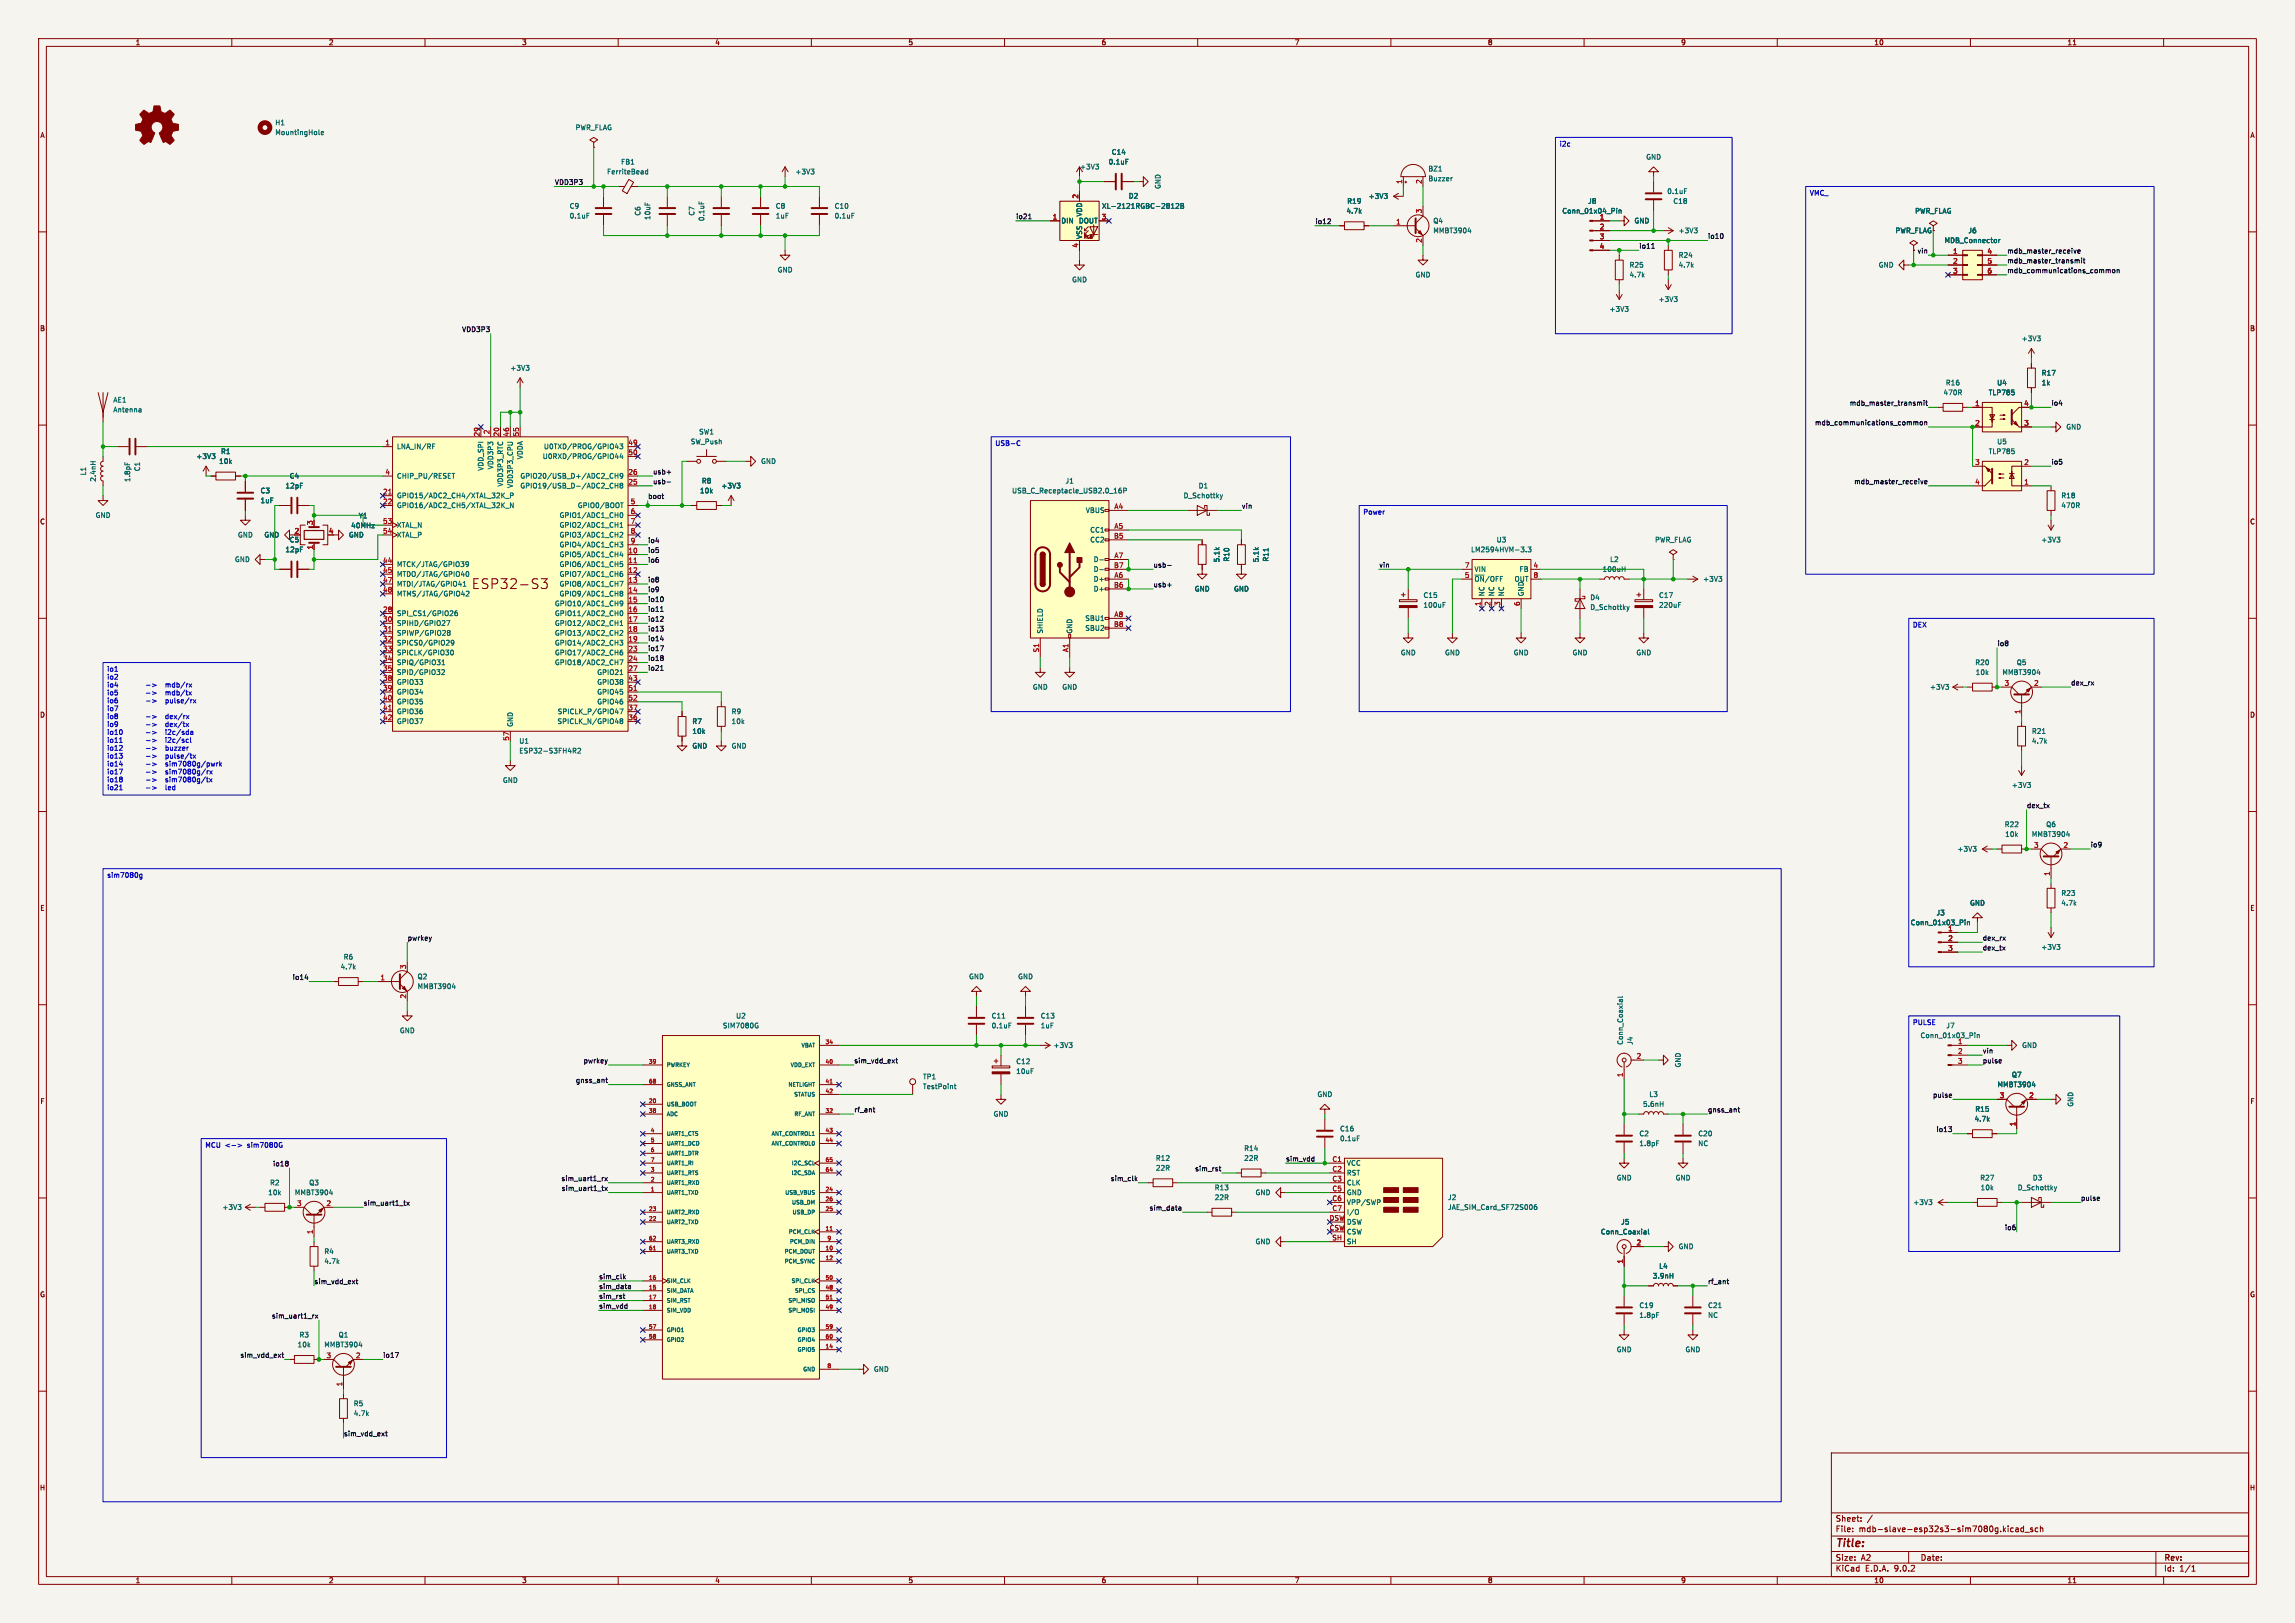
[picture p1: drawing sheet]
<svg xmlns="http://www.w3.org/2000/svg" width="594mm" height="420mm" viewBox="0 0 594 420" stroke-linecap="round" stroke-linejoin="round" font-family="sans-serif">
<defs><g id="words">
<text font-size="3.5" fill="#006464" x="122.1" y="152.6">ESP32-S3</text>
<text font-size="2.8" fill="#840000" x="475" y="400.9">Title:</text>
<g font-size="2.1" fill="#840000">
<text x="475" y="394">Sheet:</text>
<text x="475" y="396.7">File:</text>
<text x="481.1" y="396.7">mdb-slave-esp32s3-sim7080g.kicad_sch</text>
<text x="475" y="406.9">KiCad</text>
<text x="475" y="404.1">Size:</text>
<text x="481.7" y="404.1">A2</text>
<text x="482.7" y="406.9">E.D.A.</text>
<text x="490.3" y="406.9">9.0.2</text>
<text x="497" y="404.1">Date:</text>
<text x="560" y="404.3">Rev:</text>
<text x="560" y="406.9">Id:</text>
<text x="564.1" y="406.9">1/1</text>
</g>
<g font-size="1.8" fill="#840000">
<text x="35" y="11.9">1</text>
<text x="85" y="11.9">2</text>
<text x="135" y="11.9">3</text>
<text x="185" y="11.9">4</text>
<text x="235" y="11.9">5</text>
<text x="285" y="11.9">6</text>
<text x="335" y="11.9">7</text>
<text x="385" y="11.9">8</text>
<text x="435" y="11.9">9</text>
<text x="485" y="11.9">10</text>
<text x="535" y="11.9">11</text>
<text x="10.3" y="35.9">A</text>
<text x="582.3" y="35.9">A</text>
<text x="10.3" y="85.9">B</text>
<text x="582.3" y="85.9">B</text>
<text x="10.3" y="135.9">C</text>
<text x="582.3" y="135.9">C</text>
<text x="10.3" y="185.9">D</text>
<text x="582.3" y="185.9">D</text>
<text x="10.3" y="235.9">E</text>
<text x="582.3" y="235.9">E</text>
<text x="10.3" y="285.9">F</text>
<text x="582.3" y="285.9">F</text>
<text x="10.3" y="335.9">G</text>
<text x="582.3" y="335.9">G</text>
<text x="10.2" y="385.9">H</text>
<text x="582.2" y="385.9">H</text>
<text x="35" y="409.9">1</text>
<text x="85" y="409.9">2</text>
<text x="135" y="409.9">3</text>
<text x="185" y="409.9">4</text>
<text x="235" y="409.9">5</text>
<text x="285" y="409.9">6</text>
<text x="335" y="409.9">7</text>
<text x="385" y="409.9">8</text>
<text x="435" y="409.9">9</text>
<text x="485" y="409.9">10</text>
<text x="535" y="409.9">11</text>
</g>
<g font-size="1.8" fill="#006464">
<text x="71.1" y="32.6">H1</text>
<text x="71.1" y="35.2">MountingHole</text>
<text x="148.9" y="33.9">PWR_FLAG</text>
<text x="287.6" y="40.2">C14</text>
<text x="426" y="41.5">GND</text>
<text x="157" y="45.3">FerriteBead</text>
<text x="160.6" y="42.8">FB1</text>
<text x="205.7" y="45.3">+3V3</text>
<text x="279.4" y="44">+3V3</text>
<text x="286.8" y="42.8">0.1uF</text>
<text x="369.6" y="44.6">BZ1</text>
<text x="369.6" y="47.1">Buzzer</text>
<text x="292" y="51.6">D2</text>
<text x="300.6" y="49" transform="rotate(-90 300.6 49)">GND</text>
<text x="348.6" y="52.9">R19</text>
<text x="354.1" y="51.7">+3V3</text>
<text x="410.9" y="52.9">J8</text>
<text x="431.4" y="50.4">0.1uF</text>
<text x="433" y="52.9">C18</text>
<text x="147.3" y="54.2">C9</text>
<text x="147.3" y="56.7">0.1uF</text>
<text x="166" y="56" transform="rotate(-90 166 56)">C6</text>
<text x="168.5" y="57" transform="rotate(-90 168.5 57)">10uF</text>
<text x="179.9" y="56" transform="rotate(-90 179.9 56)">C7</text>
<text x="182.5" y="57.3" transform="rotate(-90 182.5 57.3)">0.1uF</text>
<text x="200.7" y="54.2">C8</text>
<text x="200.7" y="56.7">1uF</text>
<text x="215.9" y="54.2">C10</text>
<text x="215.9" y="56.7">0.1uF</text>
<text x="274.6" y="58">DIN</text>
<text x="279.1" y="58">DOUT</text>
<text x="280.3" y="56.2" transform="rotate(-90 280.3 56.2)">VDD</text>
<text x="285.1" y="54.2">XL-2121RGBC-2812B</text>
<text x="348.4" y="55.5">4.7k</text>
<text x="370.8" y="58">Q4</text>
<text x="404.2" y="55.5">Conn_01x04_Pin</text>
<text x="422.9" y="58">GND</text>
<text x="495.6" y="55.5">PWR_FLAG</text>
<text x="280.3" y="62" transform="rotate(-90 280.3 62)">VSS</text>
<text x="370.8" y="60.6">MMBT3904</text>
<text x="434.3" y="60.6">+3V3</text>
<text x="490.5" y="60.6">PWR_FLAG</text>
<text x="503.2" y="63.1">MDB_Connector</text>
<text x="509.3" y="60.6">J6</text>
<text x="201.2" y="70.7">GND</text>
<text x="366.3" y="72">GND</text>
<text x="421.6" y="72">4.7k</text>
<text x="421.6" y="69.4">R25</text>
<text x="434.3" y="69.4">4.7k</text>
<text x="434.3" y="66.9">R24</text>
<text x="486.1" y="69.4">GND</text>
<text x="277.4" y="73.3">GND</text>
<text x="416.5" y="80.9">+3V3</text>
<text x="429.2" y="78.3">+3V3</text>
<text x="523.1" y="88.5">+3V3</text>
<text x="132" y="96.1">+3V3</text>
<text x="503.5" y="99.9">R16</text>
<text x="516.8" y="99.9">U4</text>
<text x="528.3" y="97.4">R17</text>
<text x="528.3" y="99.9">1k</text>
<text x="29.2" y="104.4">AE1</text>
<text x="29.2" y="106.9">Antenna</text>
<text x="502.9" y="102.5">470R</text>
<text x="514.6" y="102.5">TLP785</text>
<text x="180.8" y="112.6">SW1</text>
<text x="534.7" y="111.4">GND</text>
<text x="50.7" y="119">+3V3</text>
<text x="57.1" y="117.7">R1</text>
<text x="102.6" y="116.4">LNA_IN/RF</text>
<text x="135.5" y="119" transform="rotate(-90 135.5 119)">VDDA</text>
<text x="140.4" y="119">U0RXD/PROG/GPIO44</text>
<text x="140.7" y="116.4">U0TXD/PROG/GPIO43</text>
<text x="178.7" y="115.2">SW_Push</text>
<text x="514.6" y="117.7">TLP785</text>
<text x="516.8" y="115.2">U5</text>
<text x="22.5" y="123.1" transform="rotate(-90 22.5 123.1)">L1</text>
<text x="25" y="124.8" transform="rotate(-90 25 124.8)">2.4nH</text>
<text x="33.9" y="124.9" transform="rotate(-90 33.9 124.9)">1.8pF</text>
<text x="36.4" y="122.1" transform="rotate(-90 36.4 122.1)">C1</text>
<text x="56.6" y="120.2">10k</text>
<text x="74.9" y="124.1">C4</text>
<text x="102.6" y="124.1">CHIP_PU/RESET</text>
<text x="125.3" y="121.9" transform="rotate(-90 125.3 121.9)">VDD_SPI</text>
<text x="127.9" y="121.6" transform="rotate(-90 127.9 121.6)">VDD3P3</text>
<text x="134.5" y="124.1">GPIO20/USB_D+/ADC2_CH9</text>
<text x="181.5" y="125.3">R8</text>
<text x="196.9" y="120.2">GND</text>
<text x="275.7" y="125.3">J1</text>
<text x="67.3" y="127.9">C3</text>
<text x="67.3" y="130.4">1uF</text>
<text x="73.8" y="126.6">12pF</text>
<text x="102.6" y="129.1">GPIO15/ADC2_CH4/XTAL_32K_P</text>
<text x="102.6" y="131.7">GPIO16/ADC2_CH5/XTAL_32K_N</text>
<text x="130.4" y="126" transform="rotate(-90 130.4 126)">VDD3P3_RTC</text>
<text x="132.9" y="126.4" transform="rotate(-90 132.9 126.4)">VDD3P3_CPU</text>
<text x="134.5" y="126.6">GPIO19/USB_D-/ADC2_CH8</text>
<text x="149.4" y="131.7">GPIO0/BOOT</text>
<text x="181.1" y="127.9">10k</text>
<text x="186.6" y="126.6">+3V3</text>
<text x="261.8" y="127.9">USB_C_Receptacle_USB2.0_16P</text>
<text x="306.2" y="129.1">D_Schottky</text>
<text x="310.1" y="126.6">D1</text>
<text x="533.4" y="131.7">470R</text>
<text x="533.4" y="129.1">R18</text>
<text x="24.6" y="134.2">GND</text>
<text x="90.8" y="136.9">40MHz</text>
<text x="92.7" y="134.3">Y1</text>
<text x="102.6" y="136.8">XTAL_N</text>
<text x="144.7" y="134.2">GPIO1/ADC1_CH0</text>
<text x="144.7" y="136.8">GPIO2/ADC1_CH1</text>
<text x="280.9" y="132.9">VBUS</text>
<text x="61.5" y="139.3">GND</text>
<text x="68.3" y="139.3">GND</text>
<text x="73.8" y="143.1">12pF</text>
<text x="74.9" y="140.6">C5</text>
<text x="90.2" y="139.3">GND</text>
<text x="102.6" y="139.3">XTAL_P</text>
<text x="144.7" y="139.3">GPIO3/ADC1_CH2</text>
<text x="144.7" y="141.8">GPIO4/ADC1_CH3</text>
<text x="282.1" y="138">CC1</text>
<text x="282.1" y="140.6">CC2</text>
<text x="380.6" y="143.1">LM2594HVM-3.3</text>
<text x="387.2" y="140.6">U3</text>
<text x="428.3" y="140.6">PWR_FLAG</text>
<text x="528.2" y="140.6">+3V3</text>
<text x="60.7" y="145.6">GND</text>
<text x="102.6" y="146.9">MTCK/JTAG/GPIO39</text>
<text x="102.6" y="149.5">MTDO/JTAG/GPIO40</text>
<text x="144.7" y="144.4">GPIO5/ADC1_CH4</text>
<text x="144.7" y="146.9">GPIO6/ADC1_CH5</text>
<text x="144.7" y="149.5">GPIO7/ADC1_CH6</text>
<text x="283" y="145.6">D-</text>
<text x="283" y="148.2">D-</text>
<text x="315.8" y="145.6" transform="rotate(-90 315.8 145.6)">5.1k</text>
<text x="318.4" y="145.5" transform="rotate(-90 318.4 145.5)">R10</text>
<text x="326" y="145.6" transform="rotate(-90 326 145.6)">5.1k</text>
<text x="328.5" y="145.5" transform="rotate(-90 328.5 145.5)">R11</text>
<text x="381.5" y="148.2">VIN</text>
<text x="393.2" y="148.2">FB</text>
<text x="414.7" y="148.2">100uH</text>
<text x="416.6" y="145.6">L2</text>
<text x="102.6" y="152">MTDI/JTAG/GPIO41</text>
<text x="102.6" y="154.5">MTMS/JTAG/GPIO42</text>
<text x="144.7" y="152">GPIO8/ADC1_CH7</text>
<text x="144.7" y="154.5">GPIO9/ADC1_CH8</text>
<text x="283" y="150.7">D+</text>
<text x="283" y="153.3">D+</text>
<text x="309.1" y="153.3">GND</text>
<text x="319.3" y="153.3">GND</text>
<text x="368.3" y="154.9">C15</text>
<text x="381.5" y="150.7">~{ON}/OFF</text>
<text x="384.4" y="154.4" transform="rotate(-90 384.4 154.4)">NC</text>
<text x="386.9" y="154.4" transform="rotate(-90 386.9 154.4)">NC</text>
<text x="389.5" y="154.4" transform="rotate(-90 389.5 154.4)">NC</text>
<text x="391.9" y="150.7">OUT</text>
<text x="394.6" y="154.4" transform="rotate(-90 394.6 154.4)">GND</text>
<text x="411.5" y="155.5">D4</text>
<text x="429.3" y="154.9">C17</text>
<text x="440.7" y="150.7">+3V3</text>
<text x="102.6" y="159.6">SPI_CS1/GPIO26</text>
<text x="143.5" y="157.1">GPIO10/ADC1_CH9</text>
<text x="143.5" y="159.6">GPIO11/ADC2_CH0</text>
<text x="280.8" y="160.9">SBU1</text>
<text x="368.3" y="157.5">100uF</text>
<text x="411.5" y="158">D_Schottky</text>
<text x="429.3" y="157.5">220uF</text>
<text x="102.6" y="162.2">SPIHD/GPIO27</text>
<text x="102.6" y="164.7">SPIWP/GPIO28</text>
<text x="102.6" y="167.2">SPICS0/GPIO29</text>
<text x="143.5" y="162.2">GPIO12/ADC2_CH1</text>
<text x="143.5" y="164.7">GPIO13/ADC2_CH2</text>
<text x="143.5" y="167.2">GPIO14/ADC2_CH3</text>
<text x="270.1" y="164.1" transform="rotate(-90 270.1 164.1)">SHIELD</text>
<text x="277.7" y="164.1" transform="rotate(-90 277.7 164.1)">GND</text>
<text x="280.8" y="163.4">SBU2</text>
<text x="102.6" y="169.8">SPICLK/GPIO30</text>
<text x="102.6" y="172.3">SPIQ/GPIO31</text>
<text x="143.5" y="169.8">GPIO17/ADC2_CH6</text>
<text x="143.5" y="172.3">GPIO18/ADC2_CH7</text>
<text x="362.5" y="169.8">GND</text>
<text x="373.9" y="169.8">GND</text>
<text x="391.7" y="169.8">GND</text>
<text x="406.9" y="169.8">GND</text>
<text x="423.4" y="169.8">GND</text>
<text x="511.1" y="172.3">R20</text>
<text x="521.9" y="172.3">Q5</text>
<text x="102.6" y="174.9">SPID/GPIO32</text>
<text x="102.6" y="177.4">GPIO33</text>
<text x="102.6" y="179.9">GPIO34</text>
<text x="154.4" y="174.9">GPIO21</text>
<text x="154.4" y="177.4">GPIO38</text>
<text x="154.4" y="179.9">GPIO45</text>
<text x="267.2" y="178.7">GND</text>
<text x="274.8" y="178.7">GND</text>
<text x="499.4" y="178.7">+3V3</text>
<text x="511.3" y="174.9">10k</text>
<text x="518.1" y="174.9">MMBT3904</text>
<text x="102.6" y="182.5">GPIO35</text>
<text x="102.6" y="185">GPIO36</text>
<text x="144.2" y="185">SPICLK_P/GPIO47</text>
<text x="154.4" y="182.5">GPIO46</text>
<text x="189.2" y="185">R9</text>
<text x="102.6" y="187.6">GPIO37</text>
<text x="132.9" y="188.2" transform="rotate(-90 132.9 188.2)">GND</text>
<text x="144.2" y="187.6">SPICLK_N/GPIO48</text>
<text x="179.1" y="187.6">R7</text>
<text x="179.1" y="190.1">10k</text>
<text x="189.2" y="187.6">10k</text>
<text x="525.8" y="190.1">R21</text>
<text x="134.3" y="192.6">U1</text>
<text x="134.3" y="195.2">ESP32-S3FH4R2</text>
<text x="179.1" y="193.9">GND</text>
<text x="189.2" y="193.9">GND</text>
<text x="525.8" y="192.6">4.7k</text>
<text x="130" y="202.8">GND</text>
<text x="520.6" y="204.1">+3V3</text>
<text x="518.8" y="214.2">R22</text>
<text x="529.5" y="214.2">Q6</text>
<text x="506.5" y="220.6">+3V3</text>
<text x="518.9" y="216.8">10k</text>
<text x="525.8" y="216.8">MMBT3904</text>
<text x="533.4" y="232">R23</text>
<text x="494.4" y="239.6">Conn_01x03_Pin</text>
<text x="501.1" y="237.1">J3</text>
<text x="509.8" y="234.5">GND</text>
<text x="533.4" y="234.5">4.7k</text>
<text x="528.2" y="246">+3V3</text>
<text x="88" y="251.1">4.7k</text>
<text x="88.8" y="248.5">R6</text>
<text x="108" y="253.6">Q2</text>
<text x="108" y="256.1">MMBT3904</text>
<text x="250.7" y="253.6">GND</text>
<text x="263.4" y="253.6">GND</text>
<text x="190.4" y="263.8">U2</text>
<text x="256.5" y="263.8">C11</text>
<text x="269.2" y="263.8">C13</text>
<text x="103.4" y="267.6">GND</text>
<text x="187" y="266.3">SIM7080G</text>
<text x="256.5" y="266.3">0.1uF</text>
<text x="269.2" y="266.3">1uF</text>
<text x="497" y="268.8">Conn_01x03_Pin</text>
<text x="503.6" y="266.3">J7</text>
<text x="262.9" y="275.6">C12</text>
<text x="272.6" y="271.4">+3V3</text>
<text x="420.3" y="270.5" transform="rotate(-90 420.3 270.5)">Conn_Coaxial</text>
<text x="422.8" y="270.5" transform="rotate(-90 422.8 270.5)">J4</text>
<text x="506.7" y="270.3">1</text>
<text x="523.2" y="271.4">GND</text>
<text x="238.8" y="279.5">TP1</text>
<text x="262.9" y="278.1">10uF</text>
<text x="435.2" y="276.4" transform="rotate(-90 435.2 276.4)">GND</text>
<text x="516.9" y="281.5">MMBT3904</text>
<text x="520.6" y="279">Q7</text>
<text x="238.8" y="282">TestPoint</text>
<text x="340.9" y="284.1">GND</text>
<text x="425.1" y="286.6">5.6nH</text>
<text x="426.8" y="284.1">L3</text>
<text x="511.1" y="287.9">R15</text>
<text x="536.8" y="286.5" transform="rotate(-90 536.8 286.5)">GND</text>
<text x="257" y="289.2">GND</text>
<text x="346.7" y="293">C16</text>
<text x="511" y="290.4">4.7k</text>
<text x="321.9" y="298">R14</text>
<text x="346.7" y="295.5">0.1uF</text>
<text x="424.2" y="294.2">C2</text>
<text x="424.2" y="296.8">1.8pF</text>
<text x="439.4" y="296.8">NC</text>
<text x="439.4" y="294.2">C20</text>
<text x="299" y="300.6">R12</text>
<text x="299" y="303.1">22R</text>
<text x="321.9" y="300.6">22R</text>
<text x="348.5" y="301.9">VCC</text>
<text x="348.5" y="304.4">RST</text>
<text x="418.3" y="305.7">GND</text>
<text x="433.6" y="305.7">GND</text>
<text x="512.4" y="305.7">R27</text>
<text x="526" y="305.7">D3</text>
<text x="69.3" y="309.5">10k</text>
<text x="69.8" y="306.9">R2</text>
<text x="76.2" y="309.5">MMBT3904</text>
<text x="79.9" y="306.9">Q3</text>
<text x="314.3" y="308.2">R13</text>
<text x="314.3" y="310.7">22R</text>
<text x="324.8" y="309.5">GND</text>
<text x="348.5" y="306.9">CLK</text>
<text x="348.5" y="309.5">GND</text>
<text x="374.7" y="310.7">J2</text>
<text x="512.5" y="308.2">10k</text>
<text x="522.1" y="308.2">D_Schottky</text>
<text x="57.4" y="313.3">+3V3</text>
<text x="348.5" y="312">VPP/SWP</text>
<text x="348.5" y="314.6">I/O</text>
<text x="348.5" y="317.1">DSW</text>
<text x="374.7" y="313.3">JAE_SIM_Card_SF72S006</text>
<text x="419.5" y="317.1">J5</text>
<text x="495.1" y="312">+3V3</text>
<text x="324.8" y="322.2">GND</text>
<text x="348.5" y="319.6">CSW</text>
<text x="348.5" y="322.2">SH</text>
<text x="414.2" y="319.6">Conn_Coaxial</text>
<text x="434.3" y="323.4">GND</text>
<text x="83.8" y="324.7">R4</text>
<text x="83.8" y="327.3">4.7k</text>
<text x="429.3" y="328.5">L4</text>
<text x="427.7" y="331.1">3.9nH</text>
<text x="424.2" y="338.7">C19</text>
<text x="424.2" y="341.2">1.8pF</text>
<text x="442" y="341.2">NC</text>
<text x="442" y="338.7">C21</text>
<text x="77.4" y="346.3">R3</text>
<text x="87.5" y="346.3">Q1</text>
<text x="76.9" y="348.8">10k</text>
<text x="83.8" y="348.8">MMBT3904</text>
<text x="418.3" y="350.1">GND</text>
<text x="436.1" y="350.1">GND</text>
<text x="226.1" y="355.2">GND</text>
<text x="91.4" y="364.1">R5</text>
<text x="91.4" y="366.6">4.7k</text>
</g>
<g font-size="1.8" fill="#0000c2">
<text x="403.5" y="38.2">i2c</text>
<text x="468.3" y="50.9">VMC_</text>
<text x="257.5" y="115.7">USB-C</text>
<text x="352.7" y="133.5">Power</text>
<text x="495" y="162.7">DEX</text>
<text x="27.6" y="174.1">io1</text>
<text x="27.6" y="176.2">io2</text>
<text x="27.6" y="178.2">io4</text>
<text x="40.8" y="178.2">mdb/rx</text>
<text x="27.6" y="180.3">io5</text>
<text x="27.6" y="182.3">io6</text>
<text x="27.6" y="184.4">io7</text>
<text x="40.8" y="180.3">mdb/tx</text>
<text x="40.8" y="182.3">pulse/rx</text>
<text x="27.6" y="186.4">io8</text>
<text x="27.6" y="188.4">io9</text>
<text x="27.6" y="190.5">io10</text>
<text x="40.8" y="186.4">dex/rx</text>
<text x="40.8" y="188.4">dex/tx</text>
<text x="27.6" y="192.5">io11 -&gt; i2c/scl</text>
<text x="27.6" y="194.6">io12</text>
<text x="27.6" y="196.6">io13</text>
<text x="42.1" y="194.6">buzzer</text>
<text x="42.1" y="196.6">pulse/tx</text>
<text x="27.6" y="198.7">io14</text>
<text x="27.6" y="200.7">io17</text>
<text x="27.6" y="202.8">io18</text>
<text x="42.1" y="198.7">sim7080g/pwrk</text>
<text x="42.1" y="200.7">sim7080g/rx</text>
<text x="42.1" y="202.8">sim7080g/tx</text>
<text x="27.6" y="204.8">io21</text>
<text x="27.6" y="227.5">sim7080g</text>
<text x="495" y="265.6">PULSE</text>
<text x="53" y="297.3">MCU &lt;-&gt;</text>
<text x="64.1" y="297.3">sim7080G</text>
</g>
<g font-size="1.8" fill="#0f0f0f">
<text x="143.5" y="47.9">VDD3P3</text>
<text x="262.9" y="56.8">io21</text>
<text x="340.4" y="58.1">io12</text>
<text x="424.2" y="64.4">io11</text>
<text x="442" y="61.9">io10</text>
<text x="496.2" y="65.7">vin</text>
<text x="519.4" y="65.7">mdb_master_receive</text>
<text x="519.4" y="68.2">mdb_master_transmit</text>
<text x="519.4" y="70.8">mdb_communications_common</text>
<text x="119.5" y="86">VDD3P3</text>
<text x="478.6" y="105.1">mdb_master_transmit</text>
<text x="530.9" y="105.1">io4</text>
<text x="469.6" y="110.1">mdb_communications_common</text>
<text x="168.9" y="125.4">usb-</text>
<text x="168.9" y="122.8">usb+</text>
<text x="479.8" y="125.4">mdb_master_receive</text>
<text x="530.9" y="120.3">io5</text>
<text x="167.6" y="129.2">boot</text>
<text x="321.3" y="131.7">vin</text>
<text x="167.6" y="140.6">io4</text>
<text x="167.6" y="143.2">io5</text>
<text x="167.6" y="145.7">io6</text>
<text x="298.4" y="147">usb-</text>
<text x="356.9" y="147">vin</text>
<text x="167.6" y="155.9">io10</text>
<text x="167.6" y="150.8">io8</text>
<text x="167.6" y="153.3">io9</text>
<text x="298.4" y="152.1">usb+</text>
<text x="167.6" y="160.9">io12</text>
<text x="167.6" y="158.4">io11</text>
<text x="167.6" y="163.5">io13</text>
<text x="167.6" y="166">io14</text>
<text x="516.9" y="167.3">io8</text>
<text x="167.6" y="173.6">io21</text>
<text x="167.6" y="171.1">io18</text>
<text x="167.6" y="168.6">io17</text>
<text x="535.9" y="177.5">dex_rx</text>
<text x="524.5" y="209.2">dex_tx</text>
<text x="541" y="219.4">io9</text>
<text x="105.4" y="243.5">pwrkey</text>
<text x="513.1" y="243.5">dex_rx</text>
<text x="513.1" y="246">dex_tx</text>
<text x="75.6" y="253.7">io14</text>
<text x="150.9" y="275.2">pwrkey</text>
<text x="221" y="275.2">sim_vdd_ext</text>
<text x="513.1" y="275.2">pulse</text>
<text x="513.1" y="272.7">vin</text>
<text x="148.9" y="280.3">gnss_ant</text>
<text x="221" y="287.9">rf_ant</text>
<text x="442" y="287.9">gnss_ant</text>
<text x="500.2" y="284.1">pulse</text>
<text x="501.1" y="293">io13</text>
<text x="70.6" y="301.9">io18</text>
<text x="145.2" y="305.7">sim_uart1_rx</text>
<text x="287.4" y="305.7">sim_clk</text>
<text x="309.2" y="303.2">sim_rst</text>
<text x="332.7" y="300.6">sim_vdd</text>
<text x="145.2" y="308.3">sim_uart1_tx</text>
<text x="538.5" y="310.8">pulse</text>
<text x="94" y="312.1">sim_uart1_tx</text>
<text x="297.4" y="313.3">sim_data</text>
<text x="518.8" y="318.4">io6</text>
<text x="81.3" y="332.4">sim_vdd_ext</text>
<text x="154.9" y="333.7">sim_data</text>
<text x="154.9" y="331.1">sim_clk</text>
<text x="442" y="332.4">rf_ant</text>
<text x="70.3" y="341.3">sim_uart1_rx</text>
<text x="154.9" y="336.2">sim_rst</text>
<text x="154.9" y="338.7">sim_vdd</text>
<text x="62.1" y="351.4">sim_vdd_ext</text>
<text x="99.1" y="351.4">io17</text>
<text x="88.9" y="371.8">sim_vdd_ext</text>
</g>
<g font-size="1.8" fill="#a90000">
<text x="363" y="47.7" transform="rotate(-90 363 47.7)">1</text>
<text x="368" y="47.7" transform="rotate(-90 368 47.7)">2</text>
<text x="279.1" y="51.5" transform="rotate(-90 279.1 51.5)">2</text>
<text x="272.3" y="56.9">1</text>
<text x="285" y="56.9">3</text>
<text x="361.2" y="58.2">1</text>
<text x="368" y="55.3" transform="rotate(-90 368 55.3)">3</text>
<text x="413.9" y="56.9">1</text>
<text x="413.9" y="59.4">2</text>
<text x="279.1" y="64.2" transform="rotate(-90 279.1 64.2)">4</text>
<text x="368" y="62.9" transform="rotate(-90 368 62.9)">2</text>
<text x="413.9" y="62">3</text>
<text x="413.9" y="64.5">4</text>
<text x="505.4" y="65.8">1</text>
<text x="514.3" y="65.8">4</text>
<text x="505.4" y="68.3">2</text>
<text x="505.4" y="70.9">3</text>
<text x="514.3" y="68.3">5</text>
<text x="514.3" y="70.9">6</text>
<text x="511.1" y="105.2">1</text>
<text x="523.8" y="105.2">4</text>
<text x="124.2" y="113.1" transform="rotate(-90 124.2 113.1)">29</text>
<text x="126.7" y="112.5" transform="rotate(-90 126.7 112.5)">2</text>
<text x="129.3" y="113.1" transform="rotate(-90 129.3 113.1)">20</text>
<text x="131.8" y="113.1" transform="rotate(-90 131.8 113.1)">46</text>
<text x="134.4" y="113.1" transform="rotate(-90 134.4 113.1)">55</text>
<text x="511.1" y="110.2">2</text>
<text x="523.8" y="110.2">3</text>
<text x="99.6" y="115.3">1</text>
<text x="162.5" y="115.3">49</text>
<text x="162.5" y="117.9">50</text>
<text x="99.6" y="122.9">4</text>
<text x="162.5" y="122.9">26</text>
<text x="162.5" y="125.5">25</text>
<text x="511.1" y="125.5">4</text>
<text x="511.1" y="120.4">3</text>
<text x="523.8" y="125.5">1</text>
<text x="523.8" y="120.4">2</text>
<text x="99" y="128">21</text>
<text x="99" y="130.6">22</text>
<text x="163.1" y="130.6">5</text>
<text x="288.3" y="131.8">A4</text>
<text x="81" y="136" transform="rotate(-90 81 136)">3</text>
<text x="99" y="135.6">53</text>
<text x="163.1" y="133.1">6</text>
<text x="163.1" y="135.6">7</text>
<text x="288.3" y="136.9">A5</text>
<text x="76.1" y="138.2">2</text>
<text x="81" y="142.3" transform="rotate(-90 81 142.3)">1</text>
<text x="85" y="138.2">4</text>
<text x="99" y="138.2">54</text>
<text x="162.5" y="143.3">10</text>
<text x="163.1" y="138.2">8</text>
<text x="163.1" y="140.7">9</text>
<text x="288.2" y="139.4">B5</text>
<text x="99" y="145.8">44</text>
<text x="99" y="148.3">45</text>
<text x="162.5" y="145.8">11</text>
<text x="162.5" y="148.3">12</text>
<text x="288.2" y="147.1">B7</text>
<text x="288.3" y="144.5">A7</text>
<text x="288.3" y="149.6">A6</text>
<text x="379" y="147.1">7</text>
<text x="379" y="149.6">5</text>
<text x="396.8" y="147.1">4</text>
<text x="396.8" y="149.6">8</text>
<text x="99" y="150.9">47</text>
<text x="99" y="153.4">48</text>
<text x="162.5" y="150.9">13</text>
<text x="162.5" y="153.4">14</text>
<text x="162.5" y="156">15</text>
<text x="288.2" y="152.1">B6</text>
<text x="99" y="158.5">28</text>
<text x="99" y="161">30</text>
<text x="162.5" y="158.5">16</text>
<text x="162.5" y="161">17</text>
<text x="288.3" y="159.8">A8</text>
<text x="383.3" y="156.9" transform="rotate(-90 383.3 156.9)">1</text>
<text x="385.8" y="156.9" transform="rotate(-90 385.8 156.9)">2</text>
<text x="388.4" y="156.9" transform="rotate(-90 388.4 156.9)">3</text>
<text x="393.4" y="156.9" transform="rotate(-90 393.4 156.9)">6</text>
<text x="99" y="163.6">31</text>
<text x="99" y="166.1">32</text>
<text x="162.5" y="163.6">18</text>
<text x="162.5" y="166.1">19</text>
<text x="288.2" y="162.3">B8</text>
<text x="99" y="168.7">33</text>
<text x="99" y="171.2">34</text>
<text x="99" y="173.7">35</text>
<text x="162.5" y="168.7">23</text>
<text x="162.5" y="171.2">24</text>
<text x="162.5" y="173.7">27</text>
<text x="269" y="169" transform="rotate(-90 269 169)">S1</text>
<text x="276.6" y="168.9" transform="rotate(-90 276.6 168.9)">A1</text>
<text x="99" y="176.3">38</text>
<text x="99" y="178.8">39</text>
<text x="162.5" y="176.3">43</text>
<text x="162.5" y="178.8">51</text>
<text x="518.7" y="177.5">3</text>
<text x="526.3" y="177.5">2</text>
<text x="99" y="181.4">40</text>
<text x="99" y="183.9">41</text>
<text x="162.5" y="183.9">37</text>
<text x="162.5" y="181.4">52</text>
<text x="523" y="184.9" transform="rotate(-90 523 184.9)">1</text>
<text x="99" y="186.4">42</text>
<text x="131.8" y="191.8" transform="rotate(-90 131.8 191.8)">57</text>
<text x="162.5" y="186.4">36</text>
<text x="526.3" y="219.5">3</text>
<text x="534" y="219.5">2</text>
<text x="530.6" y="226.8" transform="rotate(-90 530.6 226.8)">1</text>
<text x="504.1" y="241">1</text>
<text x="504.1" y="243.6">2</text>
<text x="105.2" y="250.9" transform="rotate(-90 105.2 250.9)">3</text>
<text x="504.1" y="246.1">3</text>
<text x="98.4" y="253.7">1</text>
<text x="105.2" y="258.5" transform="rotate(-90 105.2 258.5)">2</text>
<text x="423.5" y="274.1">2</text>
<text x="506.7" y="272.8">2</text>
<text x="506.7" y="275.3">3</text>
<text x="420.1" y="278.8" transform="rotate(-90 420.1 278.8)">1</text>
<text x="517.5" y="284.2">3</text>
<text x="525.1" y="284.2">2</text>
<text x="521.7" y="291.5" transform="rotate(-90 521.7 291.5)">1</text>
<text x="344.7" y="300.7">C1</text>
<text x="344.7" y="303.3">C2</text>
<text x="344.7" y="305.8">C3</text>
<text x="344.7" y="308.4">C5</text>
<text x="344.7" y="310.9">C6</text>
<text x="76.8" y="312.2">3</text>
<text x="84.4" y="312.2">2</text>
<text x="344" y="316">DSW</text>
<text x="344.7" y="313.4">C7</text>
<text x="81" y="319.5" transform="rotate(-90 81 319.5)">1</text>
<text x="344" y="318.5">CSW</text>
<text x="344.7" y="321.1">SH</text>
<text x="423.5" y="322.3">2</text>
<text x="420.1" y="327.1" transform="rotate(-90 420.1 327.1)">1</text>
<text x="84.4" y="351.5">3</text>
<text x="92" y="351.5">2</text>
<text x="88.6" y="358.8" transform="rotate(-90 88.6 358.8)">1</text>
</g>
<g font-size="1.4" fill="#a90000">
<text x="167.8" y="275.3">39</text>
<text x="213.5" y="270.3">34</text>
<text x="213.5" y="275.3">40</text>
<text x="167.8" y="280.4">68</text>
<text x="213.5" y="280.4">41</text>
<text x="167.8" y="285.5">20</text>
<text x="213.5" y="283">42</text>
<text x="167.8" y="288">38</text>
<text x="168.3" y="293.1">4</text>
<text x="213.5" y="288">32</text>
<text x="213.5" y="293.1">43</text>
<text x="168.3" y="295.7">5</text>
<text x="168.3" y="298.2">6</text>
<text x="213.5" y="295.7">44</text>
<text x="168.3" y="300.7">7</text>
<text x="168.3" y="303.3">3</text>
<text x="168.3" y="305.8">2</text>
<text x="213.5" y="300.7">65</text>
<text x="213.5" y="303.3">64</text>
<text x="168.3" y="308.4">1</text>
<text x="213.5" y="308.4">24</text>
<text x="213.5" y="310.9">26</text>
<text x="167.8" y="313.4">23</text>
<text x="167.8" y="316">22</text>
<text x="213.5" y="313.4">25</text>
<text x="167.8" y="321.1">62</text>
<text x="167.8" y="323.6">61</text>
<text x="213.5" y="318.5">11</text>
<text x="213.5" y="323.6">10</text>
<text x="214" y="321.1">9</text>
<text x="213.5" y="326.1">12</text>
<text x="167.8" y="331.2">16</text>
<text x="167.8" y="333.8">15</text>
<text x="213.5" y="331.2">50</text>
<text x="213.5" y="333.8">48</text>
<text x="167.8" y="336.3">17</text>
<text x="167.8" y="338.8">18</text>
<text x="213.5" y="336.3">51</text>
<text x="213.5" y="338.8">49</text>
<text x="167.8" y="343.9">57</text>
<text x="167.8" y="346.5">58</text>
<text x="213.5" y="343.9">59</text>
<text x="213.5" y="346.5">60</text>
<text x="213.5" y="349">14</text>
<text x="214" y="354.1">8</text>
</g>
<g font-size="1.4" fill="#006464">
<text x="207.3" y="271.2">VBAT</text>
<text x="172.5" y="276.3">PWRKEY</text>
<text x="172.5" y="281.4">GNSS_ANT</text>
<text x="203.9" y="281.4">NETLIGHT</text>
<text x="204.5" y="276.3">VDD_EXT</text>
<text x="172.5" y="286.5">USB_BOOT</text>
<text x="205.4" y="283.9">STATUS</text>
<text x="172.5" y="289">ADC</text>
<text x="205.4" y="289">RF_ANT</text>
<text x="172.5" y="294.1">UART1_CTS</text>
<text x="172.5" y="296.6">UART1_DCD</text>
<text x="172.5" y="299.2">UART1_DTR</text>
<text x="199.5" y="294.1">ANT_CONTROL1</text>
<text x="199.5" y="296.6">ANT_CONTROL0</text>
<text x="172.5" y="301.7">UART1_RI</text>
<text x="172.5" y="304.3">UART1_RTS</text>
<text x="204.7" y="304.3">I2C_SDA</text>
<text x="204.8" y="301.7">I2C_SCL</text>
<text x="172.5" y="306.8">UART1_RXD</text>
<text x="172.5" y="309.3">UART1_TXD</text>
<text x="203.1" y="309.3">USB_VBUS</text>
<text x="204.8" y="311.9">USB_DM</text>
<text x="172.5" y="314.4">UART2_RXD</text>
<text x="172.5" y="317">UART2_TXD</text>
<text x="205" y="314.4">USB_DP</text>
<text x="172.5" y="322">UART3_RXD</text>
<text x="204" y="319.5">PCM_CLK</text>
<text x="204.3" y="322">PCM_DIN</text>
<text x="172.5" y="324.6">UART3_TXD</text>
<text x="202.9" y="324.6">PCM_DOUT</text>
<text x="202.9" y="327.1">PCM_SYNC</text>
<text x="172.5" y="332.2">SIM_CLK</text>
<text x="172.5" y="334.7">SIM_DATA</text>
<text x="204.7" y="332.2">SPI_CLK</text>
<text x="205.6" y="334.7">SPI_CS</text>
<text x="172.5" y="337.3">SIM_RST</text>
<text x="172.5" y="339.8">SIM_VDD</text>
<text x="203.9" y="337.3">SPI_MISO</text>
<text x="203.9" y="339.8">SPI_MOSI</text>
<text x="172.5" y="344.9">GPIO1</text>
<text x="172.5" y="347.4">GPIO2</text>
<text x="206.3" y="344.9">GPIO3</text>
<text x="206.3" y="347.4">GPIO4</text>
<text x="206.3" y="350">GPIO5</text>
<text x="207.7" y="355.1">GND</text>
</g>
<text font-size="1.1" fill="#840000" x="280.4" y="62">RGB</text>
</g></defs>
<path d="M0 0h594v420h-594z" fill="#f5f4ef" stroke="#f5f4ef" stroke-width=".26"/>
<g fill="none" stroke="#840000" stroke-width=".26">
<path d="M10 10h574v400h-574zM12 12h570v396h-570zM60 10v2M110 10v2M160 10v2M210 10v2M260 10v2M310 10v2M360 10v2M410 10v2M460 10v2M510 10v2"/>
<path d="M536.6 11.6h.7M560 10v2M10 60h2M582 60h2M10 110h2M25.4 101.6l1.3 5.1 1.2-5.1M26.7 101.6v7.6M582 110h2M10 160h2M582 160h2M132.1 196.9v1.2h1.2l-1.2 1.3-1.3-1.3h1.3M10 210h2"/>
<path d="M582 210h2M10 260h2M505.1 270.5h4.2M505.1 273.1h4.2M505.1 275.6h4.2M519.4 270.5h1.3v-1.3l1.3 1.3-1.3 1.3v-1.3M582 260h2M516.9 284.5h2.5l1.9 1.9M522 286.4v5.7M527 284.5h-2.5l-1.9 1.9M530.9 284.5h1.2v-1.3l1.3 1.3-1.3 1.3v-1.3M10 310h2"/>
<path d="M510.5 311.2h1.3M511.8 310.1h5.1v2.1h-5.1zM516.9 311.2h1.3M523.2 311.2h7.7M525.8 309.9l2.5 1.3-2.5 1.2zM527.7 310.5v-.6h.6v2.5h.7v-.6M582 310h2M10 360h2M474 376h108v32h-108zM582 360h2M474 397.5h108M474 391.5h108"/>
<path d="M479.5 396.2v.2M479.5 395.4v.2M481.7 393.5v.2M481.7 392.7v.2M484.6 392.1l-1.3 1.9M519.7 394.9v.1M519.7 395.4v1M521.1 395.4h-.4l-.3 .3 .1 .6h.6M521.7 395.4h.6l.1 1M522.4 395.7l-.7 .3 .2 .4 .5-.1M523.7 395.4h-.4l-.3 .3 .2 .6h.5M523.7 394.9v1.5"/>
<path d="M524.1 396.5h1.1M526.1 395.4h-.4l-.2 .2 .1 .2 .5 .1v.4h-.6M527.5 395.4h-.5l-.3 .3 .2 .6h.6M528.1 395.5l.6-.1v1M528.1 394.9v1.5M60 408v2M110 408v2M160 408v2M210 408v2M260 408v2M310 408v2M360 408v2"/>
<path d="M410 408v2M460 408v2M474 404.5h108M474 401.5h108M494 401.5v3M510 408v2M536.6 409.6h.7M558 401.5v6.5M560 408v2M567.3 406.6h.9M567.3 405.5l.4-.4v1.5"/>
<circle cx="522" cy="285.7" r="2.82"/>
</g>
<path d="M36.3 105.8l.2 .2v.6M36.5 106.6h-.4M36.5 106.1h-.4M511.1 267.3v.1M511.1 267.7v.8M511.7 267.7v.8M511.7 267.8h.5l.1 .7M526 280.8h.8M526.6 280.4v.8M531.7 307.1l.3 .8M532 307.9l-.3 .4M532.3 307.1l-.3 .8" fill="none" stroke="#006464" stroke-width=".26"/>
<path d="M520.1 286.4h3.8" fill="none" stroke="#840000" stroke-width=".51"/>
<g fill="#840000" stroke="#840000" stroke-width=".26">
<path d="M523.2 285.2l1.1-.5-.6 1.1z"/>
<path d="M504.2 270.4h.9v.2h-.9z"/>
<path d="M504.2 272.9h.9v.3h-.9z"/>
<path d="M504.2 275.5h.9v.2h-.9z"/>
</g>
<path d="M101.6 113h61v76.2h-61z" fill="#ffffc2"/>
<g fill="none" stroke="#840000" stroke-width=".26">
<path d="M203.2 43.2l-.8 1.3M203.2 43.2l.8 1.3M203.2 43.2v2.5M30.5 115.6h2.8M35.3 115.6h2.8M99.1 115.6h2.5M101.6 113h61v76.2h-61zM124.5 110.5v2.5M127 110.5v2.5M129.5 110.5v2.5M132.1 110.5v2.5M134.6 110.5v2.5"/>
<path d="M162.6 115.6h2.5M162.6 118.1h2.5M99.1 123.2h2.5M99.1 128.3h2.5M99.1 130.8h2.5M99.1 135.9h2.5M99.1 138.4h2.5M101.6 135.3l1.3 .6-1.3 .6M101.6 137.8l1.3 .6-1.3 .7M162.6 123.2h2.5M162.6 130.8h2.5M162.6 135.9h2.5"/>
<path d="M162.6 138.4h2.5M162.6 125.7h2.5M162.6 133.4h2.5M321.3 139.7v1.3M99.1 146.1h2.5M99.1 148.6h2.5M99.1 151.1h2.5M99.1 153.7h2.5M99.1 158.8h2.5M140.1 149.8h1.5l-.8 .9a.69 .69 0 0 1 .8 .5v.6l-.2 .4-1 .1-.3-.2M162.6 146.1h2.5M162.6 148.6h2.5"/>
<path d="M162.6 151.1h2.5M162.6 153.7h2.5M162.6 158.8h2.5M162.6 141h2.5M162.6 143.5h2.5M162.6 156.2h2.5M320.3 141h2v5.1h-2zM321.3 146.1v2.5h1.3l-1.3 1.3-1.3-1.3h1.3M362.2 155.2h4.6v.5h-4.6zM362.7 153.9h1M363.2 153.4v1M364.5 152.4v2.8"/>
<path d="M364.5 157.2v2.8M408.9 154.9l1.3 2.6h-2.5zM408.9 152.4v7.6M409.6 154.3h.6v.6h-2.5v.7h.6M99.1 161.3h2.5M99.1 163.8h2.5M99.1 166.4h2.5M99.1 168.9h2.5M99.1 171.5h2.5M99.1 174h2.5M99.1 176.5h2.5M99.1 179.1h2.5"/>
<path d="M162.6 161.3h2.5M162.6 163.8h2.5M162.6 166.4h2.5M162.6 168.9h2.5M162.6 171.5h2.5M162.6 174h2.5M162.6 176.5h2.5M162.6 179.1h2.5M99.1 184.2h2.5M99.1 186.7h2.5M99.1 181.6h2.5M132.1 189.2v2.6"/>
<path d="M162.6 184.2h2.5M162.6 186.7h2.5M162.6 181.6h2.5M522.5 199.4l.7 1.3M523.2 198.1v2.6M524 199.4l-.8 1.3M513.1 219.7h2.5M513.1 219.7l1.2 .8M514.3 218.9l-1.2 .8M516.9 219.7h1.3M518.2 218.7h5v2h-5zM523.2 219.7h1.3"/>
<path d="M525.8 219.7h2.5l1.9 1.9M535.9 219.7h-2.5l-1.9 1.9M511.8 237.5h1.3l-1.3-1.3-1.3 1.3h1.3v1.3M529.8 229.9h2.1v5.1h-2.1zM530.9 221.6v5.7M530.9 228.6v1.3M530.9 235v1.2M530.1 241.3l.8 1.3M530.9 240v2.6M531.6 241.3l-.7 1.3M509.3 293.4h1.2M510.5 292.4h5.1v2h-5.1z"/>
<path d="M515.6 293.4h1.3M501.6 311.2l1.3 .7M501.6 311.2h2.6M502.9 310.4l-1.3 .8"/>
<circle cx="530.9" cy="221" r="2.82"/>
</g>
<g fill="none" stroke="#006464" stroke-width=".26">
<path d="M209.9 43.8h.8l-.4 .4M210.4 44.2l.3 .3-.3 .5M32.3 119.7v.6M112 115.5h.4M112 114.9h.6M159.3 115.7h.8M159.6 117.4l-.3 .9h.8M159.9 115.3v.8M159.9 117.8v.9M160.4 114.9h.8l-.4 .5 .3 .1v.5h-.7M160.8 117.4l-.3 .9h.8M161.1 117.8v.9"/>
<path d="M117 122.5h.7M117.4 122.5v1.3M130.1 128.1l.5 .7M130.1 130.7l.5 .7M130.6 127.6l-.7 .7M130.6 130.1l-.7 .7M130.8 129h1M130.8 131.5h1M132.1 128.2h.6l.1-.5-.7-.1v1.2M132.8 130.1v1.3l-.7-1.3v1.3M158.1 125.1l.6 .1M158.6 122.6h.1"/>
<path d="M158.7 123.6l-.1 .1M158.7 126.2h-.6M159.2 122.5v1.3M159.2 125v1.3M159.2 123.1h.7M159.2 125.6h.7M159.9 122.5v1.3M159.9 125v1.3M160.5 137.9l.5-.2 .2 .4-.8 .9h.8M160.5 136.5h.7M160.5 135.6l.3-.4v1.3M160.6 132.8l.2-.1a.62 .62 0 0 1 .4 .6 .62 .62 0 0 1-.5 .6l-.2-.5z"/>
<path d="M160.6 130.1h.7M160.7 125.6l-.2-.3 .2-.3 .5 .3-.2 .3M160.7 125.6l-.2 .2 .2 .5 .5-.2-.2-.5M160.7 125.6h.3M161 130.1v1.3M161.2 123l-.2 .3-.4-.1-.1-.6 .5-.1 .2 .2-.1 .8-.5 .3M118.3 158.1l-.5 .3-.1 .7 .3 .2 .4-.1-.1-.6-.3-.1-.3 .3M118.7 151.3h.8M119.3 145.4h.8l-.5 .4M119.3 150.9v.8M119.5 153.8h.8M119.9 151.7h.7"/>
<path d="M119.9 150.8l.4-.4v1.3M120 146v.5M121.2 153l-.5 .1M121.3 145.9l-.3 .2h-.3l-.1-.6 .4-.1 .3 .2-.1 .7-.5 .3M121.3 148.9v-.5l-.3-.5a.62 .62 0 0 0-.4 .7 .62 .62 0 0 0 .6 .5M121.3 153.5l-.7 .7h.8M160.4 140.3h.8l-.4 .5 .3 .1v.5h-.7M160.4 150.4h.9l-.6 1.3M160.6 158.2l.2-.1a.62 .62 0 0 1 .4 .6 .62 .62 0 0 1-.5 .6l-.2-.5zM160.7 153.5l-.2-.2 .2-.3 .5 .2-.2 .3M160.7 153.5l-.2 .3 .2 .4 .5-.2-.2-.5M160.7 153.5h.3"/>
<path d="M160.8 142.8l-.3 .9h.8M161.1 147.9l-.6 .3v.7l.2 .3 .4-.2v-.6h-.4l-.2 .2M161.1 143.2v.9M161.1 145.4h-.6v.6l.6-.1v.6h-.6M161.2 156.1l-.2 .2-.4-.1-.1-.6 .5-.1 .2 .3-.1 .7-.5 .3M328.2 141.9v.7M373.5 156.5h.4M373.5 155.9h.6M421.1 156.9l.3 .8M421.4 157.7l-.3 .5M421.7 156.9l-.3 .8M114.3 173.4l.5-.1 .3 .4-.8 .9h.8"/>
<path d="M114.4 172h.7M114.4 171.1l.4-.3v1.2M115.6 160.6h.8l-.5 1.3M116 163.7l-.2-.3 .2-.3 .5 .3-.2 .3M116 163.7l-.2 .2 .2 .5 .5-.2-.2-.5M116 163.7h.3M116.8 168.3l.1-.1a.62 .62 0 0 1 .5 .7 .62 .62 0 0 1-.6 .5l-.2-.4zM117.5 166.2l-.3 .3-.3-.1-.1-.6 .4-.1 .3 .2-.1 .7-.5 .3M159.2 161.2h.7M159.9 160.6v1.3M160.4 165.7h.8l-.4 .5 .3 .1v.5h-.7M160.4 170.8h.9l-.6 1.2"/>
<path d="M160.5 163.3l.5-.2 .2 .4-.8 .9h.8M160.5 174.6h.7M160.5 161l.3-.4v1.3M160.5 161.9h.7M161.1 168.2l-.6 .3v.7l.2 .3 .4-.1v-.6l-.4-.1-.2 .2M148.4 193.6h.4l.3 .3-.1 .3-.6 .1M148.7 194.3l.4 .6M149.6 193.7l.4-.1 .3 .4-.8 .9h.8M160.4 183.5h.9l-.6 1.2M160.7 186.5l-.2-.2 .2-.3 .5 .2-.2 .3M160.7 186.5l-.2 .3 .2 .5 .5-.3-.2-.5M160.7 186.5h.3"/>
<path d="M510.7 219h.8l-.5 .5M511.2 219.5l.3 .2-.3 .6M524.8 202.5h.7l-.4 .5M525.3 203l.2 .2-.2 .6M534.9 216.1h.8M535.5 215.6v.9M532.4 244.4h.8l-.5 .5M532.9 244.9l.3 .2-.3 .6M499.2 310.5h.8l-.4 .4M499.8 310.9l.2 .3-.2 .5"/>
</g>
<path d="M100.6 127.9h.7M164.1 145.6h.7M100.6 163.4h.7M164.1 178.7h.7M100.6 183.7h.7" fill="none" stroke="#a90000" stroke-width=".26"/>
<path d="M33.5 113.5v4.1M35.1 113.5v4.1M529 221.6h3.8" fill="none" stroke="#840000" stroke-width=".51"/>
<g fill="#840000" stroke="#840000" stroke-width=".26">
<path d="M532.1 220.5l1-.5-.5 1z"/>
<path d="M362.2 156.7h4.6v.5h-4.6z"/>
</g>
<path d="M381 144.8h15.2v10.1h-15.2z" fill="#ffffc2"/>
<g fill="none" stroke="#840000" stroke-width=".26">
<path d="M156.2 50.8v2.8M156.2 55.6v2.8M419.1 57.2h1.3v-1.3l1.2 1.3-1.2 1.2v-1.2M378.5 147.3h2.5M378.5 149.9h2.5M381 144.8h15.2v10.1h-15.2zM383.5 154.9v2.6M386.1 154.9v2.6M388.6 154.9v2.6M393.7 154.9v2.6M396.2 147.3h2.6M396.2 149.9h2.6"/>
<path d="M414 149.9h1.3l.2-.5 .4-.2 .5 .2 .2 .5 .1-.5 .5-.2 .4 .2 .2 .5 .2-.5 .5-.2 .4 .2 .2 .5 .2-.5 .4-.2 .5 .2 .2 .5h1.2M420.4 274.8v4.6M420.9 276.1a1.81 1.81 0 0 0 .9-2.8 1.81 1.81 0 0 0-2.9 0 1.81 1.81 0 0 0 1 2.8M422.1 274.3h3.3M429.3 274.3h1.2v-1.2l1.3 1.2-1.3 1.3v-1.3M424.2 288.3h1.2l.2-.5 .5-.1 .4 .1 .2 .5 .2-.5 .5-.1 .4 .1 .2 .5 .2-.5 .4-.1 .5 .1 .2 .5 .1-.5 .5-.1 .4 .1 .2 .5h1.3"/>
<circle cx="420.4" cy="274.3" r=".51"/>
</g>
<path d="M151.9 55.2h.6M395 142.7v.1M395.5 141.5h.8l-.5 .5 .4 .2v.5h-.7M419.9 147.2h.7M420.6 146.6v1.3M419.1 259.1l.2-.4h.7v.4M419.4 258.7l.1 .4M420 257.9l-.2 .2h-1.1M429.7 285.7h.7M430.4 285.1v1.2" fill="none" stroke="#006464" stroke-width=".26"/>
<path d="M154.2 53.8h4M154.2 55.4h4" fill="none" stroke="#840000" stroke-width=".51"/>
<path d="M171.4 268h40.7v88.9h-40.7z" fill="#ffffc2"/>
<g fill="none" stroke="#840000" stroke-width=".26">
<path d="M196.8 50.8v2.8M196.8 55.6v2.8M346.7 58.4h1.3M348 57.4h5.1v2h-5.1zM353.1 58.4h1.2M360.7 58.4h5.7M360.7 50.8l1.2 .8M360.7 50.8h2.5M361.9 50l-1.2 .8M366.4 59.1l1.9 1.9v2.5M368.3 53.3v2.6l-1.9 1.9M368.3 66v1.3h1.3l-1.3 1.3-1.3-1.3h1.3"/>
<path d="M26.7 118.1v1.3l-.5 .2-.2 .4 .2 .5 .5 .2-.5 .1-.2 .5 .2 .4 .5 .2-.5 .2-.2 .5 .2 .4 .5 .2-.5 .2-.2 .4 .2 .5 .5 .2v1.2M177.8 119.4h2.5M180.3 118.1h5.1M182.9 116.3v1.8M185.4 119.4h2.6M26.7 128.3v1.2h1.2l-1.2 1.3-1.3-1.3h1.3M189.2 128.3l-.7 1.2M189.2 128.3l.8 1.2M189.2 128.3v2.5M502.5 241.3h4.2M502.5 243.8h4.2M502.5 246.4h4.2"/>
<path d="M166.4 275.6h5M171.4 268h40.7v88.9h-40.7zM212.1 275.6h5.1M212.1 270.5h5.1M265.4 260.4v2.7M265.4 265.2v2.8M269.2 270.5h2.6M270.5 269.7l1.3 .8M271.8 270.5l-1.3 .8M166.4 280.7h5M166.4 285.8h5M166.4 288.3h5"/>
<path d="M166.4 293.4h5M166.4 295.9h5M166.4 298.5h5M212.1 280.7h5.1M212.1 288.3h5.1M212.1 293.4h5.1M212.1 295.9h5.1M212.1 283.2h5.1M166.4 301h5M166.4 303.5h5M166.4 306.1h5M166.4 308.6h5"/>
<path d="M166.4 313.7h5M166.4 316.2h5M212.1 300.4l-1.3 .6 1.3 .6M212.1 318.1l-1.3 .7 1.3 .6M212.1 301h5.1M212.1 303.5h5.1M212.1 308.6h5.1M212.1 313.7h5.1M212.1 311.2h5.1M212.1 318.8h5.1M312.4 313.7h1.3M313.7 312.7h5.1v2h-5.1z"/>
<path d="M318.8 313.7h1.2M166.4 321.3h5M166.4 323.9h5M166.4 331.5h5M166.4 334h5M166.4 336.6h5M166.4 339.1h5M171.4 330.8l1.3 .7-1.3 .6M212.1 330.8l-1.3 .7 1.3 .6M212.1 321.3h5.1M212.1 323.9h5.1M212.1 331.5h5.1"/>
<path d="M212.1 334h5.1M212.1 336.6h5.1M212.1 339.1h5.1M212.1 326.4h5.1M420.4 323.1v4.6M420.9 324.3a1.81 1.81 0 0 0 .9-2.7 1.81 1.81 0 0 0-2.9 0 1.81 1.81 0 0 0 1 2.8M422.1 322.6h3.3M166.4 344.2h5M166.4 346.7h5M212.1 344.2h5.1M212.1 346.7h5.1M212.1 349.3h5.1"/>
<path d="M212.1 354.3h5.1"/>
<circle cx="367" cy="58.4" r="2.82"/>
<circle cx="180.8" cy="119.4" r=".51"/>
<circle cx="184.9" cy="119.4" r=".51"/>
<circle cx="420.4" cy="322.6" r=".51"/>
</g>
<path d="M214.8 280.3h.6M214.8 318.4h.6M169.1 323.5h.6M214.8 336.2h.6" fill="none" stroke="#a90000" stroke-width=".26"/>
<g fill="none" stroke="#006464" stroke-width=".26">
<path d="M358.3 50.1h.8l-.5 .5M358.8 50.6l.3 .2-.3 .6M380 59.8h.7M380.6 59.4v.9M23.4 119.5h1.3M24 119.5v.7M190.7 125h.8l-.4 .5M191.3 125.5l.2 .3-.2 .5M508.6 238.1v.1M508.6 238.5v.8M509.2 238.5v.8M509.2 238.6h.5l.1 .7"/>
<path d="M195.9 264.7l.3 .1M196 265.5h.2v.4l-.3 .1M276.7 269.8h.8l-.4 .5M277.2 270.3l.3 .2-.3 .6M425.6 318.5l.4 .1v.7M426 319.3h-.4M426 318.8l-.4 .1M426.7 318.1v1.1l.1 .1"/>
</g>
<path d="M194.8 55.4h4.1M194.8 53.8h4.1M366.4 56.5v3.8M263.4 264.9h4.1M263.4 263.4h4.1" fill="none" stroke="#840000" stroke-width=".51"/>
<g fill="#840000" stroke="#840000" stroke-width=".26">
<path d="M367 60.2l.5-.5 .5 1z"/>
<path d="M501.6 241.2h.9v.2h-.9z"/>
<path d="M501.6 243.7h.9v.3h-.9z"/>
<path d="M501.6 246.3h.9v.2h-.9z"/>
</g>
<path d="M266.7 129.5h20.3v35.6h-20.3z" fill="#ffffc2"/>
<g fill="none" stroke="#840000" stroke-width=".26">
<path d="M212.1 50.8v2.8M212.1 55.6v2.8M278.6 44.5l.8-1.3v2.5M285.7 47h2.8M290.6 47h2.8M294.6 47h1.3v-1.3l1.3 1.3-1.3 1.3v-1.3M412.3 57.2h4.3M412.3 59.7h4.3M203.2 64.8v1.2h1.3l-1.3 1.3-1.3-1.3h1.3M279.4 67.3v1.3h1.3l-1.3 1.3-1.3-1.3h1.3M412.3 62.2h4.3M412.3 64.8h4.3"/>
<path d="M193 119.4h1.3v-1.3l1.3 1.3-1.3 1.3v-1.3M179.1 130.8h1.2M180.3 129.8h5.1v2h-5.1zM185.4 130.8h1.3M266.7 129.5h20.3v35.6h-20.3zM286 131.8h1v.5h-1zM286 136.9h1v.5h-1zM286 139.4h1v.6h-1zM287 132.1h5.1M287 137.2h5.1M287 139.7h5.1M307.3 132.1h7.7"/>
<path d="M309.9 130.8l2.5 1.3-2.5 1.3zM311.1 139.7v1.3M311.8 131.4v-.6h.6v2.6h.7v-.7M269.2 143.5l.2-.4 .5-.2 .4 .2 .2 .4M269.2 151.1l.2 .5 .5 .2 .4-.2 .2-.5M286 144.5h1v.5h-1zM286 147.1h1v.5h-1zM286 149.6h1v.5h-1zM286 152.1h1v.6h-1zM286 159.8h1v.5h-1zM287 144.8h5.1M287 147.3h5.1"/>
<path d="M287 149.9h5.1M287 152.4h5.1M310.1 141h2.1v5.1h-2.1zM311.1 146.1v2.5h1.3l-1.3 1.3-1.2-1.3h1.2M269.2 172.7v1.3h1.3l-1.3 1.3-1.2-1.3h1.2M269.2 165.1v5.1M276.6 164.1h.5v1h-.5zM276.9 172.7v1.3h1.2l-1.2 1.3-1.3-1.3h1.3M276.9 165.1v5.1M286 162.3h1v.5h-1zM287 160h5.1M287 162.6h5.1"/>
<path d="M509.3 177.8h1.2M510.5 176.8h5.1v2h-5.1zM515.6 177.8h1.3M522.2 188h2.1v5h-2.1zM523.2 186.7v1.3M523.2 193v1.3M256.8 275.8h4.6v.6h-4.6zM257.3 274.6h1M257.8 274.1v1M259.1 273.1v2.7M259.1 277.9v2.8M259.1 283.2v1.3h1.2l-1.2 1.3-1.3-1.3h1.3"/>
<path d="M342.9 287h1.3l-1.3-1.2-1.3 1.2h1.3v1.3M76.2 312.4h2.5l1.9 1.9M81.3 314.3v5.7M86.4 312.4h-2.6l-1.9 1.9M297.2 306.1h1.2M298.4 305.1h5.1v2h-5.1zM303.5 306.1h1.3M320 303.5h1.3M321.3 302.5h5.1v2h-5.1zM326.4 303.5h1.3M331.5 308.6v-1.3l-1.3 1.3 1.3 1.3v-1.3h1.2M331.5 321.3v-1.3l-1.3 1.3 1.3 1.3v-1.3h1.2"/>
<path d="M74.9 351.8h1.3M76.2 350.8h5.1v2h-5.1zM81.3 351.8h1.2M83.8 351.8h2.6l1.9 1.9M88.9 353.7v5.7M94 351.8h-2.6l-1.9 1.9M87.9 362h2v5h-2zM88.9 360.7v1.3M88.9 367v1.3"/>
<circle cx="81.3" cy="313.7" r="2.82"/>
<circle cx="88.9" cy="353.1" r="2.82"/>
</g>
<path d="M210.1 53.8h4M210.1 55.4h4M288.8 45v4M290.3 45v4M268.5 142.2a1.91 1.91 0 0 1 2.1-.4 1.91 1.91 0 0 1 1.2 1.7v7.6a1.91 1.91 0 0 1-1.9 1.9 1.91 1.91 0 0 1-1.9-1.9v-7.7zM274.3 146.8v1.3l2.6 2.5M276.9 143v10.2M279.4 145.5v1.3l-2.5 2.6M79.4 314.3h3.8M87 353.7h3.8" fill="none" stroke="#840000" stroke-width=".51"/>
<g fill="#840000" stroke="#840000" stroke-width=".26">
<path d="M269.2 143.5h1.3v7.6h-1.3z"/>
<path d="M269.4 143.1l.7-.2 .4 .6h-1.3z"/>
<path d="M269.2 151.1h1.3l-.2 .5-.4 .2-.5-.2z"/>
<path d="M276.9 140.5l1.2 2.5h-2.5z"/>
<path d="M278.8 144.3h1.2v1.2h-1.2z"/>
<path d="M82.5 313.2l1.1-.5-.5 1z"/>
<path d="M256.8 277.4h4.6v.5h-4.6z"/>
<path d="M411.5 57h.8v.3h-.8z"/>
<path d="M411.5 59.6h.8v.2h-.8z"/>
<path d="M411.5 62.1h.8v.3h-.8z"/>
<path d="M411.5 64.6h.8v.3h-.8z"/>
<path d="M90.2 352.6l1-.6-.5 1.1z"/>
<circle cx="274.3" cy="146.2" r=".63"/>
<circle cx="276.9" cy="153.2" r="1.27"/>
</g>
<g fill="none" stroke="#006464" stroke-width=".26">
<path d="M220.5 55.2h.6M283.6 42.5h.7l-.4 .5M284.1 43l.2 .2-.2 .6M291.4 41.2h.6M418.4 53.9v.1M418.4 54.3v.9M419 54.3v.9M419 54.5l.5-.1 .1 .8M290.2 126.3l-.6 .3v.7l.2 .3 .4-.1v-.6l-.4-.1-.2 .2M290.8 127l.6-.1 .1-.5-.7-.1v1.3M315.8 128l.3 .8M316.1 128.8l-.3 .5"/>
<path d="M316.4 128l-.3 .8M284.6 144.9h1M284.6 147.4h1M528.6 189.8h.7M85.3 308.8h.8M85.9 308.3v.9M92.9 348.1h.8M93.5 347.7v.9"/>
</g>
<path d="M274.3 52.1h10.2v10.1h-10.2z" fill="#ffffc2"/>
<g fill="none" stroke="#840000" stroke-width=".26">
<path d="M271.8 57.2h2.5M274.3 52.1h10.2v10.1h-10.2zM279.4 49.5v2.6M280.7 59.7h.5M281.7 58.7l-1 1v-.5M281.7 59.7l-1 1v-.5M282.1 58.7h2l-1 2zM283.1 58.2v3M284.5 57.2h2.5M500.4 58.4l1-.6-1-.6-1 .6 1 .6v1.3M279.4 62.2v2.6M280.7 60.7h.5"/>
<path d="M282.1 60.7h2M408.9 163.8v1.3h1.3l-1.3 1.3-1.2-1.3h1.2M505.5 177.8h2.5M505.5 177.8l1.2 .8M506.7 177l-1.2 .8M518.2 177.8h2.5l1.9 1.9M523.2 179.7v5.7M528.3 177.8h-2.5l-1.9 1.9M265.4 256.5h1.3l-1.3-1.2-1.2 1.2h1.2v1.3M105.4 261.6v1.3h1.3l-1.3 1.3-1.3-1.3h1.3M63.5 312.4h2.5M63.5 312.4l1.3 .8"/>
<path d="M64.8 311.7l-1.3 .7M67.3 312.4h1.3M68.6 311.4h5.1v2h-5.1zM73.7 312.4h1.2M80.3 322.6h2v5.1h-2zM81.3 321.3v1.3M81.3 327.7v1.2"/>
<circle cx="523.2" cy="179.1" r="2.82"/>
</g>
<g fill="none" stroke="#006464" stroke-width=".26">
<path d="M303.2 53.9h.7M303.2 53l.3-.4v1.3M304.4 52.8l.5-.2 .2 .4-.8 .9h.8M305.6 52.6h.5l.2 .3-.2 .4 .3 .4-.3 .2h-.5zM305.6 53.3h.5M503.6 177.1h.7l-.4 .5M504.1 177.6l.1 .1M504.2 177.7h.1M504.3 177.7v.4l-.2 .3M527.3 174.1h.7M527.9 173.7v.9M61.6 311.7h.8l-.4 .5"/>
<path d="M62.1 312.2l.3 .3-.3 .5"/>
</g>
<path d="M521.3 179.7h3.8" fill="none" stroke="#840000" stroke-width=".51"/>
<path d="M524.5 178.6l1-.5-.5 1z" fill="#840000" stroke="#840000" stroke-width=".26"/>
<path d="M508 64.8h5.1v7.6h-5.1z" fill="#ffffc2"/>
<g fill="none" stroke="#840000" stroke-width=".26">
<path d="M430.8 64.8h2v5.1h-2zM431.8 63.5v1.3M431.8 69.9v1.2M492.8 68.6v-1.3l-1.3 1.3 1.3 1.3v-1.3h1.2M495.3 63.5l1-.6-1-.7-1 .7 1 .6v1.3M495.3 64.8h.1M504.2 66h3.8M504.2 68.6h3.8M504.2 71.1h3.8M508 64.8h5.1v7.6h-5.1zM508 65.9h1.3v.3h-1.3zM508 68.5h1.3v.2h-1.3z"/>
<path d="M508 71h1.3v.2h-1.3zM511.8 65.9h1.3v.3h-1.3zM511.8 68.5h1.3v.2h-1.3zM511.8 71h1.3v.2h-1.3zM513.1 66h3.8M513.1 68.6h3.8M513.1 71.1h3.8M524.8 95.3h2v5h-2zM525.8 94v1.3M525.8 100.3v1.3M530.9 110.5h1.2v-1.3l1.3 1.3-1.3 1.3v-1.3M529.8 127h2.1v5.1h-2.1z"/>
<path d="M530.9 125.7v1.3M530.9 132.1v1.3M364.5 163.8v1.3h1.3l-1.3 1.3-1.3-1.3h1.3M375.9 163.8v1.3h1.3l-1.3 1.3-1.3-1.3h1.3M393.7 163.8v1.3h1.3l-1.3 1.3-1.3-1.3h1.3M176.5 191.8v1.2h1.3l-1.3 1.3-1.2-1.3h1.2M236.2 280.7v2.5M420.4 299.7v1.3h1.2l-1.2 1.3-1.3-1.3h1.3M420.4 290.8v2.8M420.4 295.7v2.8M435.6 299.7v1.3h1.3l-1.3 1.3-1.3-1.3h1.3M435.6 290.8v2.8"/>
<path d="M435.6 295.7v2.8"/>
<circle cx="236.2" cy="279.9" r=".76"/>
</g>
<path d="M517.3 62v.8M517.7 62l-.4 .2M247 280.9h.5M247.2 280.5v1.1l.3 .2M428.8 295.2h.6" fill="none" stroke="#006464" stroke-width=".26"/>
<path d="M418.3 295.4h4.1M418.3 293.9h4.1M433.6 295.4h4M433.6 293.9h4" fill="none" stroke="#840000" stroke-width=".51"/>
<path d="M348 299.7h25.4v20.3l-2.6 2.6h-22.8z" fill="#ffffc2"/>
<g fill="none" stroke="#840000" stroke-width=".26">
<path d="M501.6 105.4h1.3M502.9 104.4h5.1v2h-5.1zM508 105.4h1.3M53.3 120.7l-.7 1.2M53.3 120.7l.8 1.2M53.3 120.7v2.5M54.6 123.2h1.3M55.9 122.2h5.1v2h-5.1zM61 123.2h1.2M63.5 133.4v1.2h1.3l-1.3 1.3-1.3-1.3h1.3M63.5 124.5v2.8M63.5 129.3v2.8"/>
<path d="M72.4 130.8h2.8M74.9 138.4v-1.2l-1.2 1.2 1.2 1.3v-1.3h1.3M77.2 130.8h2.8M77.5 138.4h.2M79 135.9h-1.3v5.1h1.3M83.6 135.9h1.2v5.1h-1.2M86.4 138.4h1.2v-1.2l1.3 1.2-1.3 1.3v-1.3M530.1 135.9l.8 1.3M530.9 134.6v2.6M531.6 135.9l-.7 1.3M67.3 144.8v-1.3l-1.3 1.3 1.3 1.3v-1.3h1.3M72.4 147.3h2.8"/>
<path d="M77.2 147.3h2.8M81.3 140.5v1.7M252.7 260.4v2.7M252.7 265.2v2.8M342.9 289.6v2.8M342.9 294.4v2.8M348 299.7h25.4v20.3l-2.6 2.6h-22.8zM344.2 301h3.8M344.2 303.5h3.8M344.2 306.1h3.8M344.2 308.6h3.8M344.2 311.2h3.8"/>
<path d="M344.2 313.7h3.8M344.2 316.2h3.8M344.2 318.8h3.8M344.2 321.3h3.8"/>
</g>
<g fill="#840000" stroke="#840000" stroke-width=".26">
<path d="M358.1 307.3h3.8v1.3h-3.8z"/>
<path d="M358.1 309.9h3.8v1.3h-3.8z"/>
<path d="M358.1 312.4h3.8v1.3h-3.8z"/>
<path d="M363.2 307.3h3.8v1.3h-3.8z"/>
<path d="M363.2 309.9h3.8v1.3h-3.8z"/>
<path d="M363.2 312.4h3.8v1.3h-3.8z"/>
</g>
<path d="M54.9 117.4h.7l-.4 .5M55.4 117.9l.2 .2-.2 .6M532.4 139h.8l-.5 .5M532.9 139.5l.3 .2-.3 .6M259.4 263.5h.7M261.1 264.7h.6M351.3 293.9h.6M351.3 313l.3 .4v.7l-.3 .2M357 310.5l.2 .2-.2 .4M397.7 311.7l-.6 .3v.8l.2 .2 .4-.1v-.6l-.4-.1-.2 .3" fill="none" stroke="#006464" stroke-width=".26"/>
<path d="M61.5 127.5h4M61.5 129h4M75.4 128.8v4M77 128.8v4M80 136.4h2.5M75.4 145.3v4.1M77 145.3v4.1M80 140.5h2.5M250.7 264.9h4.1M250.7 263.4h4.1M340.9 294.1h4M340.9 292.6h4" fill="none" stroke="#840000" stroke-width=".51"/>
<path d="M78.7 137.3h5.1v2.3h-5.1z" fill="none" stroke="#840000" stroke-width=".3"/>
<path d="M513.1 104.1h10.1v7.7h-10.1z" fill="#ffffc2"/>
<path d="M134.6 97.8l-.7 1.3M134.6 97.8l.8 1.3M134.6 97.8v2.5M510.5 105.4h5.1v3.8v-1.9M513.1 104.1h10.1v7.7h-10.1zM515 107.3h1.3l-.7 1.3zM515 108.6h1.3M515.6 108.6v1.9h-5.1M517.7 107.4h1.2M517.7 108.5h1.2M522.6 110.5h3.2M525.8 105.4h-3.2l-1.9 1.9" fill="none" stroke="#840000" stroke-width=".26"/>
<path d="M520.7 106v3.9" fill="none" stroke="#840000" stroke-width=".51"/>
<g fill="#840000" stroke="#840000" stroke-width=".26">
<path d="M521.2 109.6l.5-.5 .5 1z"/>
<path d="M520.7 108.6l1.9 1.9z"/>
</g>
<path d="M136.1 94.6h.8l-.4 .4M136.7 95l.2 .3-.2 .5M521.3 101.5v.6" fill="none" stroke="#006464" stroke-width=".26"/>
<path d="M513.1 119.4h10.1v7.6h-10.1z" fill="#ffffc2"/>
<g fill="none" stroke="#840000" stroke-width=".26">
<path d="M153.7 36.8l1-.6-1-.6-1 .6 1 .6v1.3M153.7 38.1h.1M160 48.3h1.7M162.8 46.4l1.2 .7-1.7 3-1.2-.7zM163.3 48.3h1.8M172.7 50.8v2.8M172.7 55.6v2.8M186.7 50.8v2.8M186.7 55.6v2.8M271.8 57.2h2.5M279.4 49.5v2.6M284.5 57.2h2.5"/>
<path d="M285.7 47h2.8M290.6 47h2.8M346.7 58.4h1.3M353.1 58.4h1.2M363.2 45.7v2.6M363.5 43.5a3.2 3.2 0 0 1 3.5-.7 3.2 3.2 0 0 1 1.9 2.9h-6.3l.3-1.3zM363.6 47.1h.5M363.9 46.9v.5M368.3 45.7v2.6M412.7 59.7h3.9M412.7 57.2h3.9M428 44.5h1.3l-1.3-1.3-1.3 1.3h1.3v1.2"/>
<path d="M428 47v2.8M428 51.8v2.8M430.5 59.7h2.6M431.8 58.9l1.3 .8M433.1 59.7l-1.3 .8M279.4 62.2v2.6M412.7 62.2h3.9M412.7 64.8h3.9M418.1 67.3h2v5.1h-2zM418.3 76.2l.8 1.3M419.1 66v1.3M419.1 72.4v1.3"/>
<path d="M419.1 74.9v2.6M419.9 76.2l-.8 1.3M431 73.7l.8 1.2M431.8 72.4v2.5M432.6 73.7l-.8 1.2M495.3 64.8h.1M504.2 66h3.8M504.2 68.6h3.8M504.2 71.1h3.8M513.1 66h3.8M513.1 68.6h3.8M513.1 71.1h3.8"/>
<path d="M525.8 90.2l-.8 1.2M525.8 90.2l.7 1.2M525.8 90.2v2.5M525.8 94v1.3M510.5 105.4h2.6M510.5 110.5h2.6M513.1 119.4h10.1v7.6h-10.1zM523.2 105.4h2.6M523.2 110.5h2.6M525.8 100.3v1.3M54.6 123.2h1.3M61 123.2h1.2"/>
<path d="M63.5 124.5v2.8M63.5 129.3v2.8M72.4 130.8h2.8M77.2 130.8h2.8M179.1 130.8h1.2M185.4 130.8h1.3M311.1 139.7v1.3M321.3 139.7v1.3M510.5 120.7h3.2M515.6 123.8l-1.9 1.9h-3.2M517.4 123.7h1.3M517.4 122.7h1.3"/>
<path d="M520.1 122.6h1.2M520.7 123.8v-1.9v3.8h5.1M520.7 122.6l.6 1.2h-1.2zM525.8 120.7h-5.1v1.9M72.4 147.3h2.8M77.2 147.3h2.8M81.3 141v1.2M311.1 146.1v1.2M321.3 146.1v1.2M423.2 155.2h4.5v.5h-4.5zM423.7 153.9h1M424.2 153.4v1"/>
<path d="M425.4 152.4v2.8M425.4 157.2v2.8M433.1 143.5l1-.6-1-.7-1 .7 1 .6v1.3M433.1 144.8h.1M436.9 149.9h2.5M438.1 149.1l1.3 .8M439.4 149.9l-1.3 .7M425.4 163.8v1.3h1.3l-1.3 1.3-1.2-1.3h1.2M175.5 185.4h2v5.1h-2zM176.5 184.2v1.2M176.5 190.5v1.3M185.7 182.9h2v5.1h-2z"/>
<path d="M186.7 191.8v1.2h1.3l-1.3 1.3-1.3-1.3h1.3M186.7 181.6v1.3M186.7 188v1.2M86.4 254h1.2M87.6 253h5.1v2h-5.1zM92.7 254h1.3M97.8 254h5.7M103.5 254.6l1.9 1.9v2.6M105.4 248.9v2.6l-1.9 1.9M252.7 256.5h1.3l-1.3-1.2-1.2 1.2h1.2v1.3M502.9 241.3h3.8M502.9 243.8h3.8"/>
<path d="M502.9 246.4h3.8M509.3 293.4h1.2M515.6 293.4h1.3M516.9 284.5h2.5M522 289.6v2.5M524.5 284.5h2.5M420.4 325.1v2.6M420.4 335.3v2.8M422.9 322.6h2.5M426.7 332.7h1.3l.2-.4 .4-.2 .5 .2 .2 .4 .1-.4 .5-.2 .4 .2 .2 .4 .2-.4 .5-.2 .4 .2 .2 .4 .2-.4 .4-.2 .5 .2 .2 .4h1.2M430.5 322.6h1.3v-1.3l1.3 1.3-1.3 1.3v-1.3M438.1 335.3v2.8"/>
<path d="M222.2 354.3h1.3v-1.2l1.3 1.2-1.3 1.3v-1.3M420.4 344.2v1.2h1.2l-1.2 1.3-1.3-1.3h1.3M420.4 340.1v2.8M438.1 344.2v1.2h1.3l-1.3 1.3-1.2-1.3h1.2M438.1 340.1v2.8"/>
<circle cx="104.1" cy="254" r="2.82"/>
</g>
<path d="M170.7 55.4h4.1M170.7 53.8h4.1M184.7 55.4h4M184.7 53.8h4M426 51.6h4M426 50h4M515.6 121.3v3.8M103.5 252.1v3.8M418.3 339.9h4.1M418.3 338.3h4.1M436.1 339.9h4.1M436.1 338.3h4.1" fill="none" stroke="#840000" stroke-width=".51"/>
<g fill="#840000" stroke="#840000" stroke-width=".26">
<path d="M514.1 121l1 .5-.5 .5z"/>
<path d="M513.7 120.7l1.9 1.9z"/>
<path d="M36.7 29l.6-.5 .4 .3a1.2 1.2 0 0 0 1.4 .3 1.2 1.2 0 0 0 .7-1.2l.1-.5h1.3h.2l.1 .5a1.13 1.13 0 0 0 .7 1.3l.5 .2 .7-.5a.62 .62 0 0 1 .6-.4 .62 .62 0 0 1 .6 .5l.5 .5-.3 .5a.91 .91 0 0 0-.3 1.4 1.21 1.21 0 0 0 1.3 .7l.4 .1v1.5l-.3 .1a1.2 1.2 0 0 0-1.3 .4 1.2 1.2 0 0 0-.1 1.3l.6 .8-.3 .3a.91 .91 0 0 1-1 .7l-.4-.3a.74 .74 0 0 0-1.2-.1l-1-2.4a1.57 1.57 0 0 0 .7-2.4 1.57 1.57 0 0 0-2.5-.1 1.61 1.61 0 0 0 .7 2.4l-1 2.3a.45 .45 0 0 1-.7-.1l-1.1 .8-.4-.3a.77 .77 0 0 1-.5-1.2l.6-.8-.2-.5a.71 .71 0 0 0-1-.8l-.7-.1v-.5a.89 .89 0 0 1 .2-1.1h.5a1.17 1.17 0 0 0 1.1-1.5l-.1-.2a.74 .74 0 0 1-.3-1.2z"/>
<path d="M423.2 156.7h4.5v.5h-4.5z"/>
<path d="M104.1 255.8l.5-.5 .6 1z"/>
</g>
<g fill="none" stroke="#006464" stroke-width=".26">
<path d="M82.5 34.7l.2 .2M83.1 34.4l.6-.1v-.2l-.4-.1-.2 .2 .1 .6h.5M167.6 43.8v1.2M167.6 44.2h-.3l-.3 .2 .1 .6h.5M180.9 52.2v.6M291.4 41.2h.6M303.2 53.9h.7M303.2 53l.3-.4v1.3M304.4 52.8l.5-.2 .2 .4-.8 .9h.8M305.6 52.6h.5l.2 .3-.2 .4 .3 .4-.3 .2h-.5zM305.6 53.3h.5M358.3 50.1h.8l-.5 .5"/>
<path d="M358.8 50.6l.3 .2-.3 .6M372.4 44.3h.7M375.9 46h-.2M418.4 53.9v.1M418.4 54.3v.9M419 54.3v.9M419 54.5l.5-.1 .1 .8M436 48.8h.6M438.5 59h.8l-.4 .5M439 59.5l.3 .2-.3 .6M420.6 79.3h.8l-.4 .5M421.2 79.8l.2 .2-.2 .6"/>
<path d="M433.3 76.8h.8l-.4 .5M433.9 77.3l.2 .2-.2 .5M517.3 62v.8M517.7 62l-.4 .2M527.3 86.9h.8l-.4 .5M527.8 87.4l.3 .3-.3 .5M54.9 117.4h.7l-.4 .5M55.4 117.9l.2 .2-.2 .6M521.3 116.8v.5M521.3 101.5v.6M190.7 125h.8l-.4 .5M191.3 125.5l.2 .3-.2 .5"/>
<path d="M328.2 141.9v.7M434.5 156.5h.4M434.5 155.9h.6M444.9 149.2h.7l-.4 .5M445.4 149.7l.2 .2-.2 .5M508.6 238.1v.1M508.6 238.5v.8M509.2 238.5v.8M509.2 238.6h.5l.1 .7M117.1 255.4h.8M117.7 255v.8M526 280.8h.8"/>
<path d="M526.6 280.4v.8M425.6 318.5l.4 .1v.7M426 319.3h-.4M426 318.8l-.4 .1M426.7 318.1v1.1l.1 .1M428.8 339.7h.6M432.3 330.1h.7M433 329.5v1.3M444.8 338.4h.7"/>
</g>
<circle cx="68.6" cy="33" r="1.27" fill="none" stroke="#840000" stroke-width="1.3"/>
<g fill="none" stroke="#0f0f0f" stroke-width=".26">
<path d="M266.2 56.6h.7M266.4 55.5l.2-.1v1.2M344.1 56.6l.3 .3-.1 .3-.7 .7h.8M427.5 64.3h.7M427.7 63.2l.1-.2v1.3M445.8 60.5l.2 .4-.2 .8M536.8 64.7l.3 .8 .3-.8M537.1 67.3l.3-.1 .2 .2M537.6 67.4l.2-.2 .3 .1 .1 .8M537.6 67.4v.7M537.8 65.1l.6-.1-.1-.3h-.3l-.2 .2 .1 .6h.4M538.8 66.8v.1"/>
<path d="M538.8 67.2v.9M539.2 67.2h.5M539.4 66.8v1.1l.3 .2M545.1 69.8v.8M545.1 69.9l.4-.1 .2 .1M545.7 69.9l.1-.1h.3l.1 .8M545.7 69.9v.7M546.9 69.8h.3l.2 .2v.4l-.2 .2-.5-.2zM548 69.9l.4-.1 .1 .8M548 69.8v.8M495.3 109.1v.9M495.3 109.3l.4-.2 .2 .2"/>
<path d="M495.9 109.3l.1-.2 .3 .1 .1 .8M495.9 109.3v.7M496.3 104.2l.4-.1 .1 .1M496.8 104.2l.2-.1h.3l.1 .8M496.8 104.2v.7M497 109.3h.6l-.1 .6h-.5zM498 103.6v.1M498 104.1v.8M498.2 109.1v.9M498.2 109.3l.4-.1 .1 .8M498.4 104.1h.5M498.6 103.6v1.1l.3 .2"/>
<path d="M171.3 128.2h.5M171.5 129h.3M172.6 124.7h1M172.6 122.2h1M497.1 124.4l.3 .8 .3-.8M498.2 124.8l.6-.1-.1-.3h-.4l-.1 .2v.6h.5M170.9 158.2h.8M171.2 157.1l.1-.1v1.2M171.4 159.5l.3 .2-.1 .4-.7 .7h.8M171.5 154.5l.2 .4-.2 .7M302.2 151.4h.9M302.2 146.3h.9"/>
<path d="M170.9 162h.8l-.5 .5M170.9 167.1h.8l-.5 1.3M170.9 173.5h.8M170.9 165.4h.8M171.2 172.4l.1-.2v1.3M171.4 162.5l.3 .3-.3 .5M171.4 169.7l.3 .2-.3 .3 .3 .5-.3 .2M171.6 165v.9M541.2 176.4l.7 .9M541.9 176.4l-.7 .9M529.8 208.2l.6 .8M530.4 208.2l-.6 .8"/>
<path d="M78.9 253.1h.8M79.5 252.6v.9M111.7 242.5l-.3 .8M518.3 245l.7 .9M518.4 242.5l.6 .8M519 245l-.7 .9M519 242.5l-.6 .8M156.8 279.3h.5M157 278.9v1.1l.3 .2M157.2 274.2l-.3 .9M230.9 274.2l.6 .9M231.5 274.2l-.6 .9"/>
<path d="M231.8 274.2h.5M232 273.8v1.1l.3 .2M517.8 274.2l.2 .3-.6 .2M518 275l-.2 .1M226 286.9h.5M226.2 286.5v1.1l.3 .2M339.7 299.6l.4 .1M340.1 299.2v1.3M449.8 286.9h.5M450 286.5v1.1l.3 .2M504.3 291.6h.8l-.4 .5M504.9 292.1l.2 .2-.2 .6"/>
<path d="M504.9 283.1l.2 .3-.6 .1M505.1 283.9l-.2 .1M74.3 300.5l.3 .2-.3 .3 .3 .5-.3 .2M104.5 311.1h.5M104.7 311.7l.3 .2M105.3 311.1l.6 .8M105.9 311.1l-.6 .8M155.7 307.3h.5M155.9 307.9l.3 .2M156.2 304.7l-.2 .1M156.5 307.3l.7 .8M156.5 304.7l.7 .9"/>
<path d="M157.2 307.3l-.7 .8M157.2 304.7l-.7 .9M293.9 305.1l.4 .5M294.3 304.7l-.5 .5M305.1 312.4h.5l.1 .8M305.1 313.1h.6M305.7 312.6l-.6 .2M315.5 302.2h.5M315.7 301.7v1.1l.3 .2M340.1 300.4l-.4 .1M543.2 309.8l.2 .3-.6 .1M543.4 310.6h-.2"/>
<path d="M91.2 331.4l.6 .8M91.8 331.4l-.6 .8M92.1 331.4h.5M92.3 331v1l.3 .2M161.3 335.2h.5M161.5 334.8v1.1l.3 .1M161.5 330.5l.4 .5M161.9 330.1l-.5 .5M161.9 337.7l.4 .1M162.3 337.3v1.3M162.3 338.5l-.4 .1M162.7 332.7h.4l.1 .8"/>
<path d="M162.7 333.4h.5M163.2 333l-.5 .1M447 331.4h.4M447.1 331v1l.3 .2M72 350.4l.7 .9M72.7 350.4l-.7 .9M73 350.4h.4M73.1 350v1.1l.3 .2M81.3 340.3h-.2M81.6 340.3l.7 .8M82.3 340.3l-.7 .8M102.3 350h.9l-.6 1.3"/>
<path d="M98.8 370.8l.7 .8M99.5 370.8l-.7 .8M99.8 370.8h.4M99.9 370.3v1.1l.3 .2"/>
</g>
<g fill="none" stroke="#009600" stroke-width=".26">
<path d="M153.7 38.1v10.2M143.5 48.3h16.5M156.2 58.4v2.6h55.9v-2.6M156.2 48.3v2.5M165.1 48.3h47v2.5M172.7 48.3v2.5M172.7 58.4v2.6M186.7 48.3v2.5M186.7 58.4v2.6M196.8 48.3v2.5M196.8 58.4v2.6M203.2 45.7v2.6"/>
<path d="M262.9 57.2h8.9M279.4 45.7v3.8M279.4 47h6.3M293.4 47h1.2M340.4 58.4h6.3M354.3 58.4h6.4M363.2 48.3v2.5M368.3 48.3v5M416.6 57.2h2.5M416.6 59.7h13.9M428 45.7v1.3M428 54.6v5.1"/>
<path d="M500.4 59.7v6.3M203.2 61v3.8M279.4 64.8v2.5M368.3 63.5v2.5M416.6 62.2h25.4M416.6 64.8h7.6M419.1 64.8v1.2M419.1 73.7v1.2M431.8 62.2v1.3M431.8 71.1v1.3M494 68.6h10.2M495.3 64.8v3.8"/>
<path d="M499.1 66h5.1M516.9 68.6h2.5M516.9 66h2.5M516.9 71.1h2.5M127 86.4v24.1M525.8 92.7v1.3M26.7 115.6h3.8M26.7 109.2v8.9M38.1 115.6h61M132.1 106.7v3.8M134.6 106.7h-5.1v3.8M134.6 100.3v10.2"/>
<path d="M177.8 119.4h-1.3v11.4M188 119.4h5M499.1 110.5h11.4v10.2M499.1 105.4h2.5M509.3 105.4h1.2M525.8 101.6v3.8h5.1M525.8 110.5h5.1M26.7 125.7v2.6M53.3 123.2h1.3M62.2 123.2h36.9M63.5 123.2v1.3M63.5 132.1v1.3"/>
<path d="M72.4 130.8h-1.3v16.5h1.3M80 130.8h1.3v3.8M81.3 133.4h12.7v2.5h5.1M99.1 138.4h-1.3v6.4h-16.5M165.1 125.7h3.8M165.1 123.2h3.8M165.1 130.8h14M167.6 129.5v1.3M186.7 130.8h2.5M292.1 137.2h29.2v2.5M292.1 132.1h15.2M292.1 139.7h19"/>
<path d="M315 132.1h6.3M499.1 125.7h11.4M525.8 120.7h5.1M525.8 125.7h5.1M530.9 133.4v1.2M68.6 144.8h2.5M81.3 142.2v5.1h-1.3M165.1 151.1h2.5M165.1 153.7h2.5M165.1 156.2h2.5M165.1 158.8h2.5M165.1 143.5h2.5"/>
<path d="M165.1 146.1h2.5M165.1 141h2.5M292.1 144.8v2.5h6.3M292.1 149.9v2.5h6.3M356.9 147.3h21.6M364.5 147.3v5.1M378.5 149.9h-2.6v13.9M393.7 157.5v6.3M398.8 147.3h26.6v5.1M398.8 149.9h15.2M408.9 149.9v2.5M421.6 149.9h15.3"/>
<path d="M433.1 144.8v5.1M165.1 171.5h2.5M165.1 168.9h2.5M165.1 174h2.5M165.1 179.1h21.6v2.5M165.1 163.8h2.5M165.1 161.3h2.5M165.1 166.4h2.5M269.2 170.2v2.5M276.9 170.2v2.5M364.5 160v3.8M408.9 160v3.8"/>
<path d="M425.4 160v3.8M508 177.8h1.3M516.9 167.6v10.2h1.3M528.3 177.8h7.6M132.1 191.8v5.1M165.1 181.6h11.4v2.6M186.7 189.2v2.6M523.2 185.4v1.3M523.2 194.3v3.8M515.6 219.7h1.3M524.5 209.6v10.1h1.3M535.9 219.7h5.1"/>
<path d="M511.8 238.8v2.5h-5.1M530.9 227.3v1.3M530.9 236.2v3.8M80 254h6.4M94 254h3.8M105.4 243.8v5.1M105.4 259.1v2.5M252.7 257.8v2.6M265.4 257.8v2.6M506.7 246.4h6.4M506.7 243.8h6.4M157.5 275.6h8.9"/>
<path d="M217.2 270.5h52M217.2 275.6h3.8M252.7 268v2.5M259.1 270.5v2.6M265.4 268v2.5M420.4 279.4v11.4M425.4 274.3h3.9M509.3 270.5h10.1M509.3 275.6h3.8M509.3 273.1h3.8M157.5 280.7h8.9M217.2 288.3h3.8"/>
<path d="M217.2 283.2h19M259.1 280.7v2.5M342.9 288.3v1.3M342.9 297.2v3.8M420.4 288.3h3.8M420.4 298.5v1.2M431.8 288.3h10.2M435.6 288.3v2.5M435.6 298.5v1.2M505.5 293.4h3.8M505.5 284.5h11.4M522 292.1v1.3h-5.1"/>
<path d="M527 284.5h3.9M66 312.4h1.3M74.9 302.3v10.1h1.3M86.4 312.4h7.6M157.5 308.6h8.9M157.5 306.1h8.9M294.6 306.1h2.6M304.8 306.1h39.4M306.1 313.7h6.3M316.2 303.5h3.8M320 313.7h24.2M327.7 303.5h16.5"/>
<path d="M332.7 301h11.5M332.7 308.6h11.5M504.2 311.2h6.3M518.2 311.2h5M522 311.2v7.6M530.9 311.2h7.6M81.3 320v1.3M81.3 328.9v3.8M154.9 334h11.5M154.9 336.6h11.5M154.9 331.5h11.5M154.9 339.1h11.5"/>
<path d="M332.7 321.3h11.5M420.4 327.7v7.6M420.4 332.7h6.3M425.4 322.6h5.1M434.3 332.7h7.7M438.1 332.7v2.6M73.7 351.8h1.2M82.5 341.6v10.2h1.3M88.9 359.4v1.3M94 351.8h5.1M217.2 354.3h5M420.4 342.9v1.3"/>
<path d="M438.1 342.9v1.3M88.9 368.3v3.8"/>
</g>
<g fill="none" stroke="#000084" stroke-width=".26">
<path d="M286.4 56.5l1.2 1.3M287.6 56.5l-1.2 1.3M503.6 70.5l1.2 1.2M504.8 70.5l-1.2 1.2M123.9 109.9l1.2 1.2M125.1 109.9l-1.2 1.2M164.5 115l1.2 1.2M164.5 117.5l1.2 1.2M165.7 115l-1.2 1.2M165.7 117.5l-1.2 1.2M98.5 130.2l1.2 1.2M98.5 127.7l1.2 1.2"/>
<path d="M99.7 130.2l-1.2 1.2M99.7 127.7l-1.2 1.2M164.5 132.7l1.2 1.3M164.5 137.8l1.2 1.2M164.5 135.3l1.2 1.2M165.7 132.7l-1.2 1.3M165.7 137.8l-1.2 1.2M165.7 135.3l-1.2 1.2M98.5 158.1l1.2 1.3M98.5 153.1l1.2 1.2M98.5 150.5l1.2 1.2M98.5 145.4l1.2 1.3"/>
<path d="M98.5 148l1.2 1.2M99.7 158.1l-1.2 1.3M99.7 153.1l-1.2 1.2M99.7 150.5l-1.2 1.2M99.7 145.4l-1.2 1.3M99.7 148l-1.2 1.2M164.5 148l1.2 1.2M165.7 148l-1.2 1.2M291.5 159.4l1.2 1.2M292.7 159.4l-1.2 1.2M382.9 156.9l1.2 1.2M384.1 156.9l-1.2 1.2"/>
<path d="M385.5 156.9l1.2 1.2M386.7 156.9l-1.2 1.2M388 156.9l1.2 1.2M389.2 156.9l-1.2 1.2M98.5 168.3l1.2 1.2M98.5 175.9l1.2 1.2M98.5 170.8l1.2 1.3M98.5 178.5l1.2 1.2M98.5 173.4l1.2 1.2M98.5 165.8l1.2 1.2M98.5 163.2l1.2 1.2M98.5 160.7l1.2 1.2"/>
<path d="M99.7 168.3l-1.2 1.2M99.7 175.9l-1.2 1.2M99.7 170.8l-1.2 1.3M99.7 178.5l-1.2 1.2M99.7 173.4l-1.2 1.2M99.7 165.8l-1.2 1.2M99.7 163.2l-1.2 1.2M99.7 160.7l-1.2 1.2M164.5 175.9l1.2 1.2M165.7 175.9l-1.2 1.2M291.5 162l1.2 1.2M292.7 162l-1.2 1.2"/>
<path d="M98.5 186.1l1.2 1.2M98.5 181l1.2 1.2M98.5 183.5l1.2 1.3M99.7 186.1l-1.2 1.2M99.7 181l-1.2 1.2M99.7 183.5l-1.2 1.3M164.5 183.5l1.2 1.3M164.5 186.1l1.2 1.2M165.7 183.5l-1.2 1.3M165.7 186.1l-1.2 1.2M165.8 292.8l1.2 1.2M165.8 295.3l1.2 1.2"/>
<path d="M165.8 297.8l1.2 1.3M165.8 287.7l1.2 1.2M165.8 285.1l1.2 1.3M167 292.8l-1.2 1.2M167 295.3l-1.2 1.2M167 297.8l-1.2 1.3M167 287.7l-1.2 1.2M167 285.1l-1.2 1.3M216.6 292.8l1.2 1.2M216.6 280.1l1.2 1.2M216.6 295.3l1.2 1.2M217.8 295.3l-1.2 1.2"/>
<path d="M217.8 292.8l-1.2 1.2M217.8 280.1l-1.2 1.2M165.8 300.4l1.2 1.2M165.8 315.6l1.2 1.2M165.8 313.1l1.2 1.2M165.8 302.9l1.2 1.2M167 300.4l-1.2 1.2M167 315.6l-1.2 1.2M167 313.1l-1.2 1.2M167 302.9l-1.2 1.2M216.6 318.2l1.2 1.2M216.6 313.1l1.2 1.2"/>
<path d="M216.6 308l1.2 1.2M216.6 302.9l1.2 1.2M216.6 310.5l1.2 1.3M216.6 300.4l1.2 1.2M217.8 318.2l-1.2 1.2M217.8 313.1l-1.2 1.2M217.8 308l-1.2 1.2M217.8 302.9l-1.2 1.2M217.8 310.5l-1.2 1.3M217.8 300.4l-1.2 1.2M343.6 318.2l1.2 1.2M343.6 310.5l1.2 1.3"/>
<path d="M343.6 315.6l1.2 1.2M344.8 318.2l-1.2 1.2M344.8 310.5l-1.2 1.3M344.8 315.6l-1.2 1.2M165.8 323.2l1.2 1.3M165.8 320.7l1.2 1.2M167 323.2l-1.2 1.3M167 320.7l-1.2 1.2M216.6 325.8l1.2 1.2M216.6 323.2l1.2 1.3M216.6 320.7l1.2 1.2M216.6 338.5l1.2 1.2"/>
<path d="M216.6 333.4l1.2 1.2M216.6 330.9l1.2 1.2M216.6 335.9l1.2 1.3M217.8 325.8l-1.2 1.2M217.8 323.2l-1.2 1.3M217.8 320.7l-1.2 1.2M217.8 338.5l-1.2 1.2M217.8 333.4l-1.2 1.2M217.8 330.9l-1.2 1.2M217.8 335.9l-1.2 1.3M165.8 346.1l1.2 1.2M165.8 343.6l1.2 1.2"/>
<path d="M167 346.1l-1.2 1.2M167 343.6l-1.2 1.2M216.6 343.6l1.2 1.2M216.6 348.6l1.2 1.3M216.6 346.1l1.2 1.2M217.8 343.6l-1.2 1.2M217.8 348.6l-1.2 1.3M217.8 346.1l-1.2 1.2"/>
</g>
<g fill="none" stroke="#0000c2" stroke-width=".26">
<path d="M402.6 35.6h45.7v50.8h-45.7zM467.4 48.3h90.1v100.3h-90.1zM256.5 113h77.5v71.2h-77.5zM263.5 114.1l.5 .1M264 115.2h-.5M351.8 130.8h95.2v53.4h-95.2zM26.7 171.5h38.1v34.2h-38.1zM29.7 173.7h.7M37.9 177.3h1M37.9 179.4h1M39.5 177l.9 .3-.9 .4M39.5 179l.9 .4-.9 .3"/>
<path d="M47.9 176.5l-1.1 1.6M47.9 178.5l-1.1 1.7M48.1 179h.5M48.3 177v.8M48.3 178.6v1.1l.3 .2M48.6 177l-.3 .2M48.9 179l.7 .9M48.9 177l.7 .8M49.6 179l-.7 .9M49.6 177l-.7 .8M494 160h63.5v90.2h-63.5zM30.9 194.9h.8l-.5 .5"/>
<path d="M30.9 199h.8l-.5 1.3M30.9 197.8h.8M31.4 195.4l.3 .3-.3 .5M31.5 188.9l.2 .4-.2 .7M31.5 197.4v.9M31.7 193.1l-.1 .3-.7 .8h.8M37.9 181.4h1M37.9 185.5h1M37.9 187.6h1M37.9 189.6h1M37.9 193.7h1M37.9 195.7h1"/>
<path d="M37.9 197.8h1M37.9 199.8h1M39.5 181.1l.9 .3-.9 .4M39.5 185.1l.9 .4-.9 .4M39.5 187.2l.9 .4-.9 .3M39.5 189.2l.9 .4-.9 .4M39.5 191.3l.9 .3-.9 .4M39.5 193.3l.9 .4-.9 .4M39.5 195.4l.9 .3-.9 .4M39.5 197.4l.9 .4-.9 .3M39.5 199.5l.9 .3-.9 .4M43 189.2v.9"/>
<path d="M43 190.9v.1M43 191.3v.8M43.5 191l.5-.1 .2 .3-.8 .9h.8M44.2 189.1v.3l-.8 .7h.8M45.3 189.3l-.3-.1-.3 .3 .1 .5h.5M45.3 191.3h-.3l-.3 .2 .1 .6h.5M46.8 188.8l-1.1 1.6M46.8 190.8l-1.1 1.6M47.1 184.7l-1.1 1.6M47.1 186.7l-1.1 1.6M47.4 187.2h.5M47.6 185.1v.9"/>
<path d="M47.6 186.8v1.1l.3 .1M47.6 189.3l-.3-.1-.2 .2 .5 .3v.3h-.5M47.6 191.3h-.3l-.2 .2 .5 .3v.3h-.5M47.9 185.1l-.3 .3M48.2 187.2l.6 .8M48.2 185.1l.7 .9M48.4 193.3v.9M48.8 193.3l-.4 .3M48.8 189.3l-.4-.1-.2 .3 .1 .5h.5M48.8 188.8v1.3M48.8 191.3h-.4l-.2 .2 .1 .6h.5M48.8 187.2l-.6 .8"/>
<path d="M48.9 185.1l-.7 .9M48.9 180.6l-1 1.6M48.9 194.9l-1 1.6M49.2 195.4h.5M49.3 190.9v1l.2 .2M49.4 181.1v.8M49.4 194.9v1.1l.3 .2M49.4 189.3h.5v.8M49.7 181.1l-.3 .2M49.9 189.5l-.6 .3 .2 .3 .4-.1M50 195.4l.6 .8M50 181.1l.7 .8"/>
<path d="M50.6 195.4l-.6 .8M50.7 181.1l-.7 .8M53.2 199l-1.1 1.6M53.6 199.5v.8M53.7 199.6l-.1 .1M54.3 199.5l.6 .8M54.6 197.4l.3 .9 .2-.6 .3 .6 .2-.9M54.9 199.5l-.6 .8M56.1 197.4v.9M56.4 197.4l-.3 .3M56.9 197v1.3M57 197.8l.4 .5"/>
<path d="M57.4 197.4l-.5 .5M30.9 204.4h.8M31.3 203.1v1.3M31.4 201.1l.3 .2-.3 .3 .3 .5-.3 .2M37.9 201.9h1M37.9 203.9h1M39.5 201.5l.9 .4-.9 .3M39.5 203.5l.9 .4-.9 .4M43 203.1v1.1l.1 .2M43.6 203.7v.6h.5M44.2 203.7l-.6 .3M44.7 203.7v.6h.6"/>
<path d="M45.3 203.1v1.3M53.2 201l-1.1 1.7M53.4 201.5h.5M53.6 201.1v1.1l.3 .1M54.2 201.5l.7 .8M54.9 201.5l-.7 .8M26.7 224.8h434.3v163.8h-434.3zM36.7 226.2v1l-.2 .3-.3-.1M36.7 226.3l-.3-.1-.3 .3 .1 .5h.5M494 262.9h54.6v61h-54.6zM52.1 294.6h63.5v82.6h-63.5zM61.6 296.1l1 .3-1 .4"/>
<path d="M72.7 295.6l.3 .1M72.8 296.4h.2v.4l-.3 .1"/>
</g>
<g fill="#009600" stroke="#009600" stroke-width=".26">
<circle cx="71.1" cy="144.8" r=".46"/>
<circle cx="74.9" cy="312.4" r=".46"/>
<circle cx="63.5" cy="123.2" r=".46"/>
<circle cx="81.3" cy="144.8" r=".46"/>
<circle cx="81.3" cy="133.4" r=".46"/>
<circle cx="26.7" cy="115.6" r=".46"/>
<circle cx="82.5" cy="351.8" r=".46"/>
<circle cx="265.4" cy="270.5" r=".46"/>
<circle cx="342.9" cy="301" r=".46"/>
<circle cx="252.7" cy="270.5" r=".46"/>
<circle cx="259.1" cy="270.5" r=".46"/>
<circle cx="522" cy="311.2" r=".46"/>
<circle cx="279.4" cy="47" r=".46"/>
<circle cx="428" cy="59.7" r=".46"/>
<circle cx="433.1" cy="149.9" r=".46"/>
<circle cx="510.5" cy="110.5" r=".46"/>
<circle cx="516.9" cy="177.8" r=".46"/>
<circle cx="431.8" cy="62.2" r=".46"/>
<circle cx="425.4" cy="149.9" r=".46"/>
<circle cx="364.5" cy="147.3" r=".46"/>
<circle cx="408.9" cy="149.9" r=".46"/>
<circle cx="419.1" cy="64.8" r=".46"/>
<circle cx="500.4" cy="66" r=".46"/>
<circle cx="495.3" cy="68.6" r=".46"/>
<circle cx="525.8" cy="105.4" r=".46"/>
<circle cx="435.6" cy="288.3" r=".46"/>
<circle cx="420.4" cy="288.3" r=".46"/>
<circle cx="438.1" cy="332.7" r=".46"/>
<circle cx="420.4" cy="332.7" r=".46"/>
<circle cx="524.5" cy="219.7" r=".46"/>
<circle cx="203.2" cy="61" r=".46"/>
<circle cx="292.1" cy="147.3" r=".46"/>
<circle cx="292.1" cy="152.4" r=".46"/>
<circle cx="167.6" cy="130.8" r=".46"/>
<circle cx="172.7" cy="61" r=".46"/>
<circle cx="176.5" cy="130.8" r=".46"/>
<circle cx="196.8" cy="61" r=".46"/>
<circle cx="186.7" cy="61" r=".46"/>
<circle cx="186.7" cy="48.3" r=".46"/>
<circle cx="196.8" cy="48.3" r=".46"/>
<circle cx="203.2" cy="48.3" r=".46"/>
<circle cx="156.2" cy="48.3" r=".46"/>
<circle cx="153.7" cy="48.3" r=".46"/>
<circle cx="172.7" cy="48.3" r=".46"/>
<circle cx="134.6" cy="106.7" r=".46"/>
<circle cx="132.1" cy="106.7" r=".46"/>
</g>
<use href="#words"/>
</svg>
